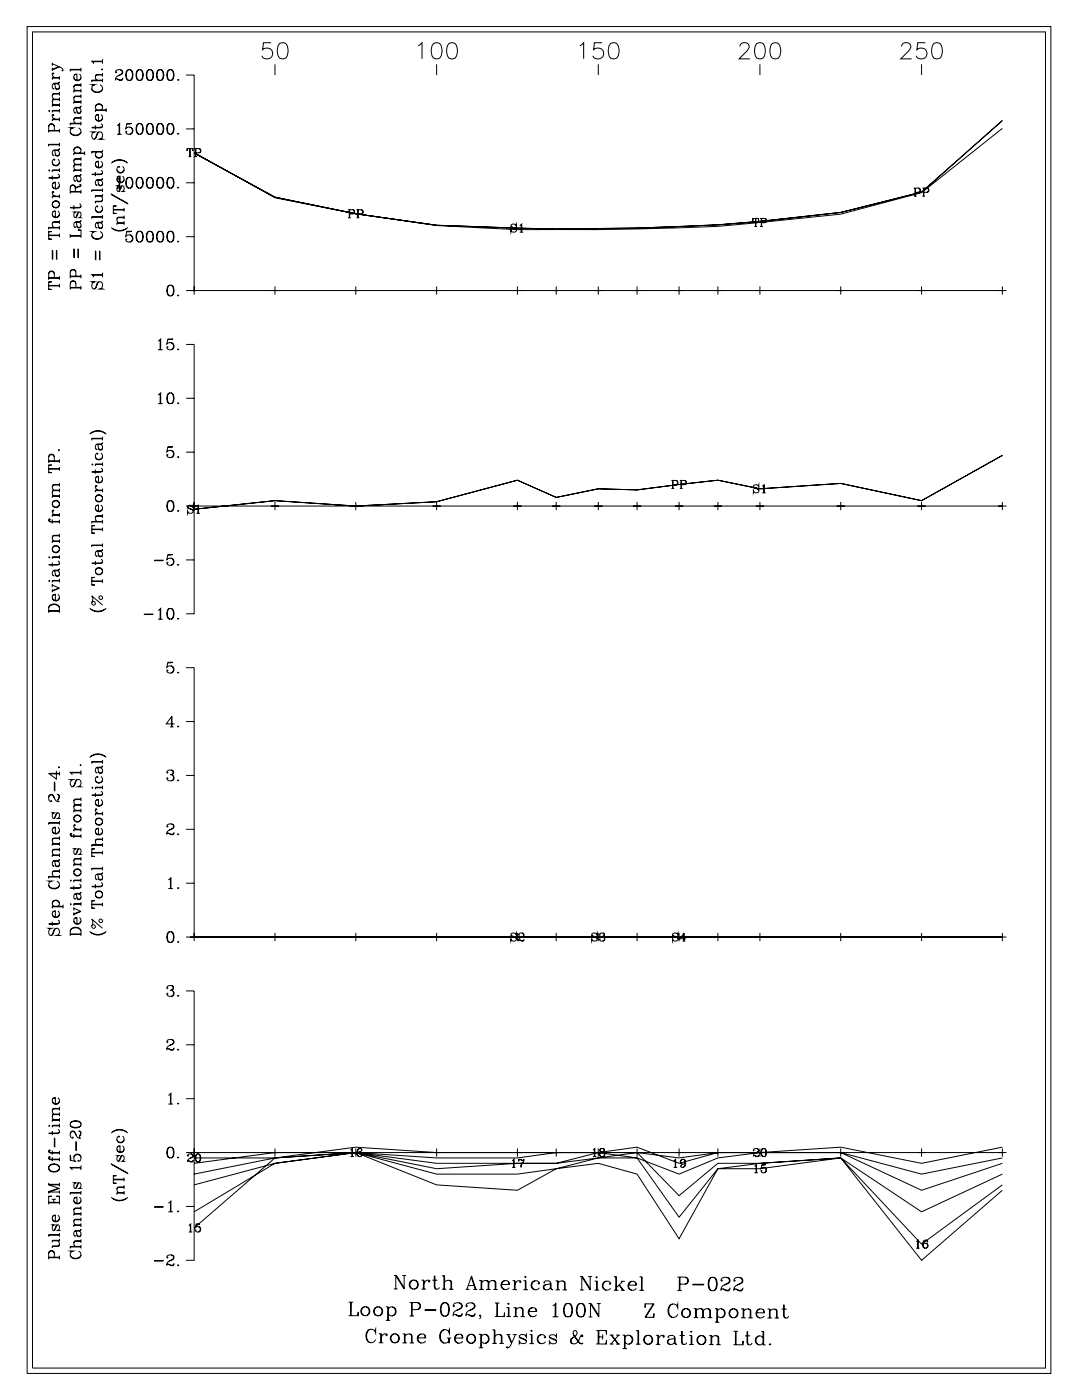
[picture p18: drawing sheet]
<svg xmlns="http://www.w3.org/2000/svg" width="215mm" height="279mm" viewBox="0 0 215 279" stroke-linecap="round" stroke-linejoin="round" font-family="sans-serif">
<g fill="none" stroke="#000" stroke-width=".2">
<path d="M5.4 5.3h204v268.5h-204zM6.5 6.4h201.9v266.3h-201.9zM10.4 12.7l1.4 .6a.84 .84 0 0 1 .8 .7l-.1 .1v-.2M10.4 12.5v.6M10.4 13.5v.6M10.4 15.6h1.4M10.5 14.6l.1 .2 .1-.2-.2-.1a.59 .59 0 0 0 .5 1M10.8 16.7l.3 1 .4 .1a.64 .64 0 0 0 0-1.1M11 17.4a.42 .42 0 0 0 .4 .3 .42 .42 0 0 0 .4-.3M11.6 13.3l-1.2 .5M11.8 19.8h-1.1a.65 .65 0 0 0 0 1.1M11.8 19.9h-1.1l-.3 .3"/>
<path d="M11.8 18.6h-1.1a.66 .66 0 0 0 0 1.2M11.8 18.7h-1.1l-.3 .3M11.8 16.4l-.3 .2h-.7l-.3 .2-.1 .6 .3 .3-.1-.1M11.8 16.3l-.3 .4h-.9M11.8 15.2v.7M11.8 18.3v.7M11.8 19.5v.7M11.8 15.5h-1.4v.4M11.8 13.3l-1.4 .6M14 13.9h2.1M14.7 15.5a.75 .75 0 0 0 .7 .5 .75 .75 0 0 0 .7-.5M14.7 18.1h1.4"/>
<path d="M15.3 14.8l-.5 .2M15.8 14.8a.72 .72 0 0 1 .2 1 .72 .72 0 0 1-1.1 0 .72 .72 0 0 1 .2-1h.2v1.2M16.1 19.1h-1.1a.66 .66 0 0 0 0 1.2M16.1 19.3h-1.1l-.3 .3M16.1 16.9h-1.1a.66 .66 0 0 0 0 1.1M16.1 17h-1.1l-.3 .3M16.1 13.5v.7M16.1 16.6v.7M16.1 17.7v.7M16.1 18.8v.8M16.1 20v.7M16.1 13.8h-2.1v.4"/>
<path d="M16.1 18h-1.4v.4M18.3 17.7a1.22 1.22 0 0 0 2.1 0M18.3 16.1h2.1M18.4 12.3h2M19.9 16.9a.79 .79 0 0 1 .5 .9 .79 .79 0 0 1-.8 .6 .94 .94 0 0 1-1-.2 .94 .94 0 0 1-.2-1l.2-.2-.3-.1h.6l-.3 .1M20.3 13.7l.1 .1-.1 .1zM20.4 14.8h-1.1a.66 .66 0 0 0 0 1.2M20.4 15h-1.1l-.3 .3M20.4 12.2h-2.1l.4 .5M20.4 11.8v.9M20.4 14.5v.8M20.4 15.7v.7"/>
<path d="M20.4 16h-2.1v.4M23.1 14.3l.1 .1h-.2a.74 .74 0 0 1 .8-.5 .74 .74 0 0 1 .7 .6l-.5 .4a1.07 1.07 0 0 0-1 1.1M23.9 13.9l.2 .1a.48 .48 0 0 1 .1 .7l-.7 .4M24.5 15.7l-.4 .2-.8-.2-.3 .1M24.5 15.5l-.3 .5h-.4l-.5-.3M25.7 13.9a.97 .97 0 0 0-.6 1.2l.1 .5a.67 .67 0 0 0 .6 .4 .67 .67 0 0 0 .6-.4 1.82 1.82 0 0 0-.2-1.6 .58 .58 0 0 0-.9 .3 1.26 1.26 0 0 0 .4 1.7M25.9 13.9a1.36 1.36 0 0 1 0 2.1M27.7 13.9a1.16 1.16 0 0 0-.5 1.7 .66 .66 0 0 0 .6 .4 .66 .66 0 0 0 .6-.4 1.71 1.71 0 0 0-.2-1.6 .58 .58 0 0 0-.9 .3 1.25 1.25 0 0 0 .4 1.7M27.9 13.9a1.38 1.38 0 0 1 0 2.1M29.8 13.9a.97 .97 0 0 0-.6 1.2l.1 .5a.67 .67 0 0 0 .6 .4 .67 .67 0 0 0 .6-.4 1.82 1.82 0 0 0-.2-1.6 .58 .58 0 0 0-.9 .3 1.26 1.26 0 0 0 .4 1.7M30 13.9a1.36 1.36 0 0 1 0 2.1M31.8 13.9a1.16 1.16 0 0 0-.5 1.7 .66 .66 0 0 0 .6 .4 .66 .66 0 0 0 .6-.4 1.71 1.71 0 0 0-.2-1.6 .58 .58 0 0 0-.9 .3 1.25 1.25 0 0 0 .4 1.7"/>
<path d="M32 13.9a1.38 1.38 0 0 1 0 2.1M33.9 13.9a.97 .97 0 0 0-.7 1.2l.1 .5a.67 .67 0 0 0 .7 .4 .67 .67 0 0 0 .6-.4 1.82 1.82 0 0 0-.2-1.6 .58 .58 0 0 0-.9 .3 1.26 1.26 0 0 0 .4 1.7M34.1 13.9a1.36 1.36 0 0 1 0 2.1M35.5 15.8l.1 .1-.1 .1zM37.1 15h1.6v42.9h-1.6M54 8.5h-1.5l-.2 1.4a1.14 1.14 0 0 1 1.8 0 1.14 1.14 0 0 1-.2 1.7 1.14 1.14 0 0 1-1.7-.5M54.8 12.8v2.2M55.7 8.7a1.05 1.05 0 0 1 1.6 .4 2.69 2.69 0 0 1-.4 2.5 1.06 1.06 0 0 1-1.5-.5 2.68 2.68 0 0 1 .3-2.4zM83.3 9.1l.8-.6v3.2M86.4 8.7a1.05 1.05 0 0 1 1.5 .4 2.68 2.68 0 0 1-.3 2.5 1.06 1.06 0 0 1-1.5-.5 2.68 2.68 0 0 1 .3-2.4zM87 12.8v2.2M89.5 8.7a1.04 1.04 0 0 1 1.5 .4 2.66 2.66 0 0 1-.3 2.5 1.06 1.06 0 0 1-1.5-.5 2.68 2.68 0 0 1 .3-2.4z"/>
<path d="M115.5 9.1l.8-.6v3.2M119.2 12.8v2.2M120 8.5h-1.5l-.2 1.4a1.14 1.14 0 0 1 1.7 0 1.14 1.14 0 0 1-.2 1.7 1.14 1.14 0 0 1-1.6-.5M121.7 8.7a1.04 1.04 0 0 1 1.5 .4 2.65 2.65 0 0 1-.3 2.5 1.05 1.05 0 0 1-1.5-.5 2.68 2.68 0 0 1 .3-2.4zM147.5 9.3a.81 .81 0 0 1 .6-.8h.6a.79 .79 0 0 1 .5 1.2l-1.9 2h2.2M150.8 8.7a1.05 1.05 0 0 1 1.6 .4 2.68 2.68 0 0 1-.3 2.5 1.06 1.06 0 0 1-1.6-.5 2.68 2.68 0 0 1 .3-2.4zM151.4 12.8v2.2M153.9 8.7a1.04 1.04 0 0 1 1.5 .4 2.65 2.65 0 0 1-.3 2.5 1.05 1.05 0 0 1-1.5-.5 2.68 2.68 0 0 1 .3-2.4zM179.7 9.3a.81 .81 0 0 1 .6-.8h.6a.79 .79 0 0 1 .5 1.2l-1.9 2h2.2M183.7 12.8v2.2M184.4 8.5h-1.5l-.2 1.4a1.14 1.14 0 0 1 1.8 0 1.14 1.14 0 0 1-.2 1.7 1.14 1.14 0 0 1-1.7-.5M186.1 8.7a1.04 1.04 0 0 1 1.5 .4 2.65 2.65 0 0 1-.3 2.5 1.05 1.05 0 0 1-1.5-.5 2.7 2.7 0 0 1 .3-2.4z"/>
<path d="M9.7 34h.2l-.1 .1zM9.7 25.2a.58 .58 0 0 1 .6-.4 .58 .58 0 0 1 .5 .4M9.7 22.1l.1-.1 .1 .1zM9.7 28.9h2.1M9.7 26.1h2.1M9.7 26h2.1M10.4 37a.75 .75 0 0 0 .7 .6 .75 .75 0 0 0 .7-.6M10.4 32.4a.75 .75 0 0 0 .7 .6 .75 .75 0 0 0 .7-.6M10.4 39.2h1.4M10.4 35v.8M10.4 34h1.4M10.4 23.9h1.4"/>
<path d="M10.4 22.1h1.4M10.4 21h1.4M10.5 38.3l.1 .1 .1-.1-.2-.1a.59 .59 0 0 0 .5 .9M10.5 22.9h.2l-.2-.1a.59 .59 0 0 0 .5 1M10.8 30l.3 1 .4 .1a.65 .65 0 0 0 0-1.1M10.8 26v-.8a.56 .56 0 0 0-.5-.5 .56 .56 0 0 0-.6 .5v1.2M11 36.4l-.5 .1M11 30.7a.42 .42 0 0 0 .4 .3 .42 .42 0 0 0 .4-.3M11.5 36.3a.72 .72 0 0 1 .2 1.1 .72 .72 0 0 1-1.1 0 .72 .72 0 0 1 .2-1.1h.2v1.3M11.5 34.7a.43 .43 0 0 1 .2 .7l-2 .1M11.5 31.7a.72 .72 0 0 1 .2 1.1 .72 .72 0 0 1-1.1 0 .72 .72 0 0 1 .2-1.1v.2l-.1-.1M11.8 35.2l-.4 .2h-1.7"/>
<path d="M11.8 29.7l-.3 .2-.9 .1a.7 .7 0 0 0-.1 .9l.2 .1-.1-.1M11.8 29.6l-.3 .4h-.9M11.8 20.6v.7M11.8 21.7v.7M11.8 23.4v.8M11.8 25.7v.7M11.8 28.5v.7M11.8 33.6v.7M11.8 38.8v.7M11.8 28.8h-2.1v.4M11.8 39.1h-1.4v.4M11.8 20.9h-1.4v.4"/>
<path d="M11.8 22h-1.4v.4M11.8 23.8h-1.4v.4M11.8 33.9h-1.4v.4M14 37.4l.1-.2a.51 .51 0 0 1 .5-.2 .51 .51 0 0 1 .4 .4M14 26.3a1.22 1.22 0 0 0 2.1 0M14 38.3h2.1M14 38.2h2.1M14 24.7h2.1M14.7 29.9a.75 .75 0 0 1 .7-.5 .75 .75 0 0 1 .7 .5M14.7 34h1.4M14.7 30.6h2.2M14.7 20.4h1.4"/>
<path d="M15 38.2l-.1-1.2a.49 .49 0 0 0-.8 0l-.1 1.6M15 30.5a.69 .69 0 0 1-.1-1 .69 .69 0 0 1 1 0 .69 .69 0 0 1-.1 1M15.1 35.1l.3 1 .4 .1a.65 .65 0 0 0 0-1.1M15.1 21.5l.3 1 .4 .1a.64 .64 0 0 0 0-1.1M15.3 35.8a.42 .42 0 0 0 .4 .3 .42 .42 0 0 0 .4-.3M15.3 22.2a.42 .42 0 0 0 .4 .3 .42 .42 0 0 0 .4-.3M15.6 25.5a.79 .79 0 0 1 .5 .9 .79 .79 0 0 1-.8 .6 .94 .94 0 0 1-1-.2 .94 .94 0 0 1-.2-1l.2-.2-.3-.1h.6l-.3 .1M15.8 36.7l.3 .1-.1 .4-.9 .3M15.9 36.7l.1 .2-.8 .5-.2 .3M16.1 34.8l-.3 .2h-.7l-.3 .2-.1 .6 .3 .3-.1-.1M16.1 34.7l-.1 .3-.2 .1h-.9M16.1 32.8h-1.1a.66 .66 0 0 0 0 1.1"/>
<path d="M16.1 32.9h-1.1l-.3 .3M16.1 31.6h-1.1a.66 .66 0 0 0 0 1.2M16.1 31.7h-1.1l-.3 .3M16.1 23.4h-1.1a.66 .66 0 0 0 0 1.2M16.1 23.5h-1.1l-.3 .4M16.1 21.2l-.3 .2h-.7l-.3 .2-.1 .6 .3 .3-.1-.1M16.1 21.1l-.3 .4h-.9M16.1 33.9h-1.4v.4M16.1 23.1v.8M16.1 24.3v.7M16.1 31.3v.7M16.1 32.4v.8"/>
<path d="M16.1 33.6v.7M16.1 37.9v.7M16.1 24.6h-2.1v.4M16.1 20.3h-1.4v.4M16.9 30.5h-2.2v.4M16.9 30.2v.7M18.3 38h2.1M19 32.9a.75 .75 0 0 0 .7 .5 .75 .75 0 0 0 .7-.5M19 30.9a.75 .75 0 0 0 .7 .5 .75 .75 0 0 0 .7-.5M19 23.5a.75 .75 0 0 0 .7 .6 .75 .75 0 0 0 .7-.6M19 21.3a.75 .75 0 0 1 .7-.5 .75 .75 0 0 1 .7 .5M19 22h2.2"/>
<path d="M19 25v.8M19 34.3v.8M19.3 30.3a.68 .68 0 0 0-.1 1 .68 .68 0 0 0 1 0 .68 .68 0 0 0-.1-1M19.3 21.9a.69 .69 0 0 1-.1-1 .69 .69 0 0 1 1 0 .69 .69 0 0 1-.1 1M19.4 35.9l.3 1 .4 .1a.64 .64 0 0 0 0-1.1M19.6 36.6a.42 .42 0 0 0 .4 .4 .42 .42 0 0 0 .4-.4M19.6 32.2l-.5 .1M19.6 22.9l-.5 .1M19.7 26.3l-.6 1.2-.3 .2a.73 .73 0 0 1-.5-.7 .73 .73 0 0 1 .6-.7h-.6l.3 .1M20.1 39.1a.65 .65 0 0 1 0 1.1h-1.1M20.1 34a.43 .43 0 0 1 .2 .7l-2 .1M20.1 32.1a.72 .72 0 0 1 .2 1.1 .72 .72 0 0 1-1.1 0 .72 .72 0 0 1 .2-1.1h.2v1.3"/>
<path d="M20.1 27.6l.3 .1h-.6a.8 .8 0 0 0 .6-.6 .8 .8 0 0 0-.3-.8h-.4l-.3 .2-.6 1.2M20.1 24.7a.42 .42 0 0 1 .2 .7l-2 .1M20.1 22.8a.72 .72 0 0 1 .2 1.1 .72 .72 0 0 1-1.1 0 .72 .72 0 0 1 .2-1.1h.2v1.3M20.4 39.8l-.3 .3h-1.1v.4M20.4 35.6l-.3 .2h-.7l-.3 .2-.1 .6 .3 .3-.1-.1M20.4 35.5l-.1 .3-.2 .1h-.9M20.4 34.5l-.4 .2h-1.7M20.4 25.2l-.4 .2h-1.7M20.4 38.7v.4h-1.4M20.4 29.9v.4h-2.1M20.4 37.6v.7M20.4 30.2h-2.1v.4"/>
<path d="M20.4 37.9h-2.1v.4M20.4 39h-1.4v.4M21.2 21.9h-2.2v.4M21.2 21.6v.7M22.2 38.7l3.3 1.9zM22.2 32.5a2.2 2.2 0 0 1 3.3 0M22.4 32.3l.4-.2a2.64 2.64 0 0 1 2.4 .2M23.3 35.8a.75 .75 0 0 0 .7 .5 .75 .75 0 0 0 .7-.5M23.3 33.9a.75 .75 0 0 0 .7 .5 .75 .75 0 0 0 .7-.5M23.3 35.8l.5-.4v2.1M23.3 25l.5-.4v2.2M23.3 37.5h.9"/>
<path d="M23.3 26.8h.9M23.7 24.7v2.1M23.7 35.5v2M23.9 35.2l-.5 .1M24.3 37l-.6 1.2h-.2l-.2-.3 .1-.7 .3-.2h-.4l.2 .2M24.4 35.1a.72 .72 0 0 1 .2 1.1 .72 .72 0 0 1-1.1 0 .72 .72 0 0 1 .2-1.1h.2v1.2M24.4 33.2a.72 .72 0 0 1 .2 1 .72 .72 0 0 1-1.1 0 .72 .72 0 0 1 .2-1l.1 .1h-.2M24.5 38.1l.2 .1h-.4l.4-.4v-.4l-.2-.4h-.3l-.6 1.2M25.3 24.7l1-.1h-1l-.2 1a.77 .77 0 0 1 1.1-.2 .77 .77 0 0 1 0 1.2 .77 .77 0 0 1-1.1-.2l.1-.2 .1 .1-.1 .1M25.7 35.4a.97 .97 0 0 0-.6 1.2l.1 .5a.67 .67 0 0 0 .6 .4 .67 .67 0 0 0 .6-.4 1.82 1.82 0 0 0-.2-1.6 .58 .58 0 0 0-.9 .3 1.26 1.26 0 0 0 .4 1.7M25.9 35.4a1.36 1.36 0 0 1 0 2.1M25.9 25.3a.75 .75 0 0 1 .5 .8 .75 .75 0 0 1-.5 .7"/>
<path d="M27.7 35.4a1.16 1.16 0 0 0-.5 1.7 .66 .66 0 0 0 .6 .4 .66 .66 0 0 0 .6-.4 1.71 1.71 0 0 0-.2-1.6 .58 .58 0 0 0-.9 .3 1.25 1.25 0 0 0 .4 1.7M27.7 24.6a1.16 1.16 0 0 0-.5 1.8 .66 .66 0 0 0 .6 .4 .66 .66 0 0 0 .6-.4 1.71 1.71 0 0 0-.2-1.7 .58 .58 0 0 0-.9 .3 1.25 1.25 0 0 0 .4 1.8M27.9 35.4a1.38 1.38 0 0 1 0 2.1M27.9 24.6a1.38 1.38 0 0 1 0 2.2M29.8 35.4a.97 .97 0 0 0-.6 1.2l.1 .5a.67 .67 0 0 0 .6 .4 .67 .67 0 0 0 .6-.4 1.82 1.82 0 0 0-.2-1.6 .58 .58 0 0 0-.9 .3 1.26 1.26 0 0 0 .4 1.7M29.8 24.6a.97 .97 0 0 0-.6 1.2l.1 .6a.67 .67 0 0 0 .6 .4 .67 .67 0 0 0 .6-.4 1.82 1.82 0 0 0-.2-1.7 .58 .58 0 0 0-.9 .3 1.26 1.26 0 0 0 .4 1.8M30 35.4a1.36 1.36 0 0 1 0 2.1M30 24.6a1.36 1.36 0 0 1 0 2.2M31.8 35.4a1.16 1.16 0 0 0-.5 1.7 .66 .66 0 0 0 .6 .4 .66 .66 0 0 0 .6-.4 1.71 1.71 0 0 0-.2-1.6 .58 .58 0 0 0-.9 .3 1.25 1.25 0 0 0 .4 1.7M31.8 24.6a1.16 1.16 0 0 0-.5 1.8 .66 .66 0 0 0 .6 .4 .66 .66 0 0 0 .6-.4 1.71 1.71 0 0 0-.2-1.7 .58 .58 0 0 0-.9 .3 1.25 1.25 0 0 0 .4 1.8M32 35.4a1.38 1.38 0 0 1 0 2.1M32 24.6a1.38 1.38 0 0 1 0 2.2"/>
<path d="M33.9 35.4a.97 .97 0 0 0-.7 1.2l.1 .5a.67 .67 0 0 0 .7 .4 .67 .67 0 0 0 .6-.4 1.82 1.82 0 0 0-.2-1.6 .58 .58 0 0 0-.9 .3 1.26 1.26 0 0 0 .4 1.7M33.9 24.6a.97 .97 0 0 0-.7 1.2l.1 .6a.67 .67 0 0 0 .7 .4 .67 .67 0 0 0 .6-.4 1.82 1.82 0 0 0-.2-1.7 .58 .58 0 0 0-.9 .3 1.26 1.26 0 0 0 .4 1.8M34.1 35.4a1.36 1.36 0 0 1 0 2.1M34.1 24.6a1.36 1.36 0 0 1 0 2.2M35.5 37.3l.1 .1-.1 .1zM35.5 26.6l.1 .1-.1 .1zM37.1 36.4h1.6M37.1 25.7h1.6M37.4 29.6l-.1 .5v-.5h1.1v.5v-.5M37.6 31.2h.5M37.8 29.6v1.6M37.9 29.6v1.6"/>
<path d="M38.7 29.6h.9l.4 .3-.1 .5-.9 .1M38.7 31.2h.6M39 29.6v1.6M39.6 29.6l.4 .3-.1 .4-.3 .2M182.1 37.5h1a.42 .42 0 0 1 .4 .4 .42 .42 0 0 1-.4 .4h-.7M182.1 39.1h.6M182.4 37.5v1.6M183.1 37.5l.3 .3-.1 .4-.2 .1M183.8 37.5h.9a.42 .42 0 0 1 .4 .4 .42 .42 0 0 1-.4 .4h-.6M183.8 39.1h.6M184.1 37.5v1.6M184.7 37.5l.3 .3v.4l-.3 .1"/>
<path d="M199.8 25.6l-16.1 12.8-16.1 4.3-24.5 2.4a767.1 767.1 0 0 1-40 .7l-16.1-.8-16.1-2.4-16.1-3.2-16.1-9M199.8 24l-16.1 14.3-16.1 4a348.9 348.9 0 0 1-48.4 3.3l-8.3 .1-23.9-.8-16.1-2.3-16.1-3.3-16.1-8.8M9.7 56.3l.6-.1h-.6v1.5h.6l-.6-.1M9.7 54.5a.58 .58 0 0 1 .6-.4 .58 .58 0 0 1 .5 .4M9.7 46.2h.6h-.6v1.5h.6l-.6-.1M9.7 57h2.1M9.7 56.9h2.1M9.7 55.5h2.1M9.7 55.4h2.1M9.7 47h2.1M9.7 46.9h2.1M9.7 45.4h2.1"/>
<path d="M10.4 49.9l.1 1.8zM10.4 42.8a.75 .75 0 0 0 .7 .5 .75 .75 0 0 0 .7-.5M10.4 40.8a.72 .72 0 0 0 1.1 .5 .72 .72 0 0 0 0-1.2 .72 .72 0 0 0-1.1 .5 .73 .73 0 0 0 .6 .7 .73 .73 0 0 0 .8-.5M10.4 40.6a.75 .75 0 0 1 .7-.5 .75 .75 0 0 1 .7 .5M10.8 55.4v-.9a.56 .56 0 0 0-.5-.5 .56 .56 0 0 0-.6 .5v1.3M11 42.2l-.5 .1M11.2 49.9l.1 1.8zM11.5 42.1a.72 .72 0 0 1 .2 1 .72 .72 0 0 1-1.1 0 .72 .72 0 0 1 .2-1h.2v1.2M11.8 44.2h-1.1a.66 .66 0 0 0 0 1.1M11.8 44.3h-1.1l-.3 .3M11.8 43.9v.7M11.8 45v.7"/>
<path d="M11.8 46.6v.7M11.8 55v.8M11.8 56.6v.7M11.8 45.3h-2.1v.4M14 56.5a.59 .59 0 0 1 .6-.4 .59 .59 0 0 1 .5 .4M14 54.2a.59 .59 0 0 1 .6-.4 .59 .59 0 0 1 .5 .4M14 47h2.1M14 57.4h2.1M14 57.3h2.1M14 55.1h2.1M14 55h2.1M14 47.1h2.1"/>
<path d="M14 46.7v.7M14.7 49.6l.1 1.8zM14.7 40.9v.9M15.1 57.3v-.8a.57 .57 0 0 0-.5-.6 .57 .57 0 0 0-.6 .6v1.2M15.1 55v-.8a.57 .57 0 0 0-.5-.5 .57 .57 0 0 0-.6 .5v1.3M15.1 44.3l.3 1 .4 .1a.65 .65 0 0 0 0-1.1M15.3 45a.42 .42 0 0 0 .4 .3 .42 .42 0 0 0 .4-.3M15.5 49.6l.1 1.8zM15.7 42.3l-.6 1.1h-.2l-.2-.3 .1-.6 .3-.2h-.4l.2 .1M15.8 40.6a.43 .43 0 0 1 .2 .7l-2 .1M15.9 43.3l.2 .1h-.4l.4-.4v-.4l-.2-.3h-.3l-.6 1.1M16.1 45.9l-.6-.1h.6v1.6"/>
<path d="M16.1 44l-.3 .2h-.7l-.3 .2-.1 .6 .3 .3-.1-.1M16.1 43.9l-.1 .3-.2 .1h-.9M16.1 41.1l-.4 .2h-1.7M16.1 54.7v.8M16.1 57v.7M18.3 47a1.22 1.22 0 0 0 2.1 0M18.3 43.3h2.1M18.4 54.8h2M19 50l.1 1.8zM19 41.8a.75 .75 0 0 0 .7 .5 .75 .75 0 0 0 .7-.5M19.4 44.4l.3 1 .4 .1a.64 .64 0 0 0 0-1.1M19.6 45.1a.42 .42 0 0 0 .4 .3 .42 .42 0 0 0 .4-.3"/>
<path d="M19.7 56.2l-.6 1.2-.3 .2a.73 .73 0 0 1-.5-.8 .73 .73 0 0 1 .6-.6h-.6l.3 .1M19.8 50l.1 1.8zM19.9 46.2a.79 .79 0 0 1 .5 .9 .79 .79 0 0 1-.8 .6 .94 .94 0 0 1-1-.2 .94 .94 0 0 1-.2-1l.2-.3h-.3h.6h-.3M20.1 57.5l.3 .1h-.6a.8 .8 0 0 0 .6-.6 .8 .8 0 0 0-.3-.8h-.4l-.3 .2-.6 1.2M20.1 41a.71 .71 0 0 1 .2 1.1 .71 .71 0 0 1-1.1 0 .71 .71 0 0 1 .2-1.1v.2l-.1-.1M20.4 54.7h-2.1l.4 .5M20.4 44.1l-.3 .2h-.7l-.3 .2-.1 .6 .3 .3-.1-.1M20.4 44l-.3 .4h-.9M20.4 42.9v.7M20.4 54.3v.9M20.4 43.2h-2.1v.4M22.2 45.3a2.22 2.22 0 0 0 3.3 0"/>
<path d="M22.4 45.5l.4 .2a2.64 2.64 0 0 0 2.4-.2M22.6 41.1l.6-.1h-.6v1.6h.6l-.6-.1M22.6 41.9h2.1M22.6 41.8h2.1M23.3 44.5h1.4M24.7 43.3h-1.1a.65 .65 0 0 0 0 1.1M24.7 43.4h-1.1l-.3 .3M24.7 44.4h-1.4v.4M24.7 41.4v.8M24.7 43v.7M24.7 44.1v.7M25.3 46.2l1-.1h-1l-.2 1a.77 .77 0 0 1 1.1-.2 .77 .77 0 0 1 0 1.2 .77 .77 0 0 1-1.1-.3l.1-.2 .1 .1-.1 .1"/>
<path d="M25.9 46.8a.75 .75 0 0 1 .5 .7 .75 .75 0 0 1-.5 .7M27.7 46.1a1.16 1.16 0 0 0-.5 1.7 .66 .66 0 0 0 .6 .5 .66 .66 0 0 0 .6-.5 1.71 1.71 0 0 0-.2-1.6 .58 .58 0 0 0-.9 .3 1.25 1.25 0 0 0 .4 1.7M27.9 46.1a1.38 1.38 0 0 1 0 2.1M29.8 46.1a.97 .97 0 0 0-.6 1.2l.1 .5a.67 .67 0 0 0 .6 .5 .67 .67 0 0 0 .6-.5 1.82 1.82 0 0 0-.2-1.6 .58 .58 0 0 0-.9 .3 1.26 1.26 0 0 0 .4 1.7M30 46.1a1.36 1.36 0 0 1 0 2.1M31.8 46.1a1.16 1.16 0 0 0-.5 1.7 .66 .66 0 0 0 .6 .5 .66 .66 0 0 0 .6-.5 1.71 1.71 0 0 0-.2-1.6 .58 .58 0 0 0-.9 .3 1.25 1.25 0 0 0 .4 1.7M32 46.1a1.38 1.38 0 0 1 0 2.1M33.9 56.8a.97 .97 0 0 0-.7 1.3l.1 .5a.67 .67 0 0 0 .7 .4 .67 .67 0 0 0 .6-.4 1.82 1.82 0 0 0-.2-1.7 .58 .58 0 0 0-.9 .3 1.26 1.26 0 0 0 .4 1.8M33.9 46.1a.97 .97 0 0 0-.7 1.2l.1 .5a.67 .67 0 0 0 .7 .5 .67 .67 0 0 0 .6-.5 1.82 1.82 0 0 0-.2-1.6 .58 .58 0 0 0-.9 .3 1.26 1.26 0 0 0 .4 1.7M34.1 56.8a1.36 1.36 0 0 1 0 2.2M34.1 46.1a1.36 1.36 0 0 1 0 2.1M35.5 58.8l.1 .1-.1 .1z"/>
<path d="M35.5 48l.1 .1-.1 .1zM37.1 47.2h1.6M37.9 57.9h1.6M38.7 57.9h161.1M38.7 57.1v1.6M54 57.9h1.6M54.8 57.1v1.6M69.4 41.8h.9a.42 .42 0 0 1 .4 .4 .42 .42 0 0 1-.4 .4h-.6M69.4 43.4h.5M69.6 41.8v1.6M69.7 41.8v1.6M70.1 57.9h1.6"/>
<path d="M70.3 41.8l.3 .3-.1 .4-.2 .1M70.9 57.1v1.6M71.1 41.8h.9a.42 .42 0 0 1 .4 .4 .42 .42 0 0 1-.4 .4h-.6M71.1 43.4h.5M71.3 41.8v1.6M71.4 41.8v1.6M72 41.8l.3 .3-.1 .4-.2 .1M86.2 57.9h1.6M87 57.1v1.6M101.8 45l.9 .5a.52 .52 0 0 1-.2 .8 .52 .52 0 0 1-.7-.5v.5l.1-.3M102.3 57.9h1.6M102.8 44.9l.1-.2v.4a.55 .55 0 0 0-.5-.4 .55 .55 0 0 0-.6 .3l.2 .3 .9 .4"/>
<path d="M103.1 57.1v1.6M103.6 45l.4-.3v1.6M103.6 46.3h.7M103.9 44.7v1.6M110 57.9h1.7M110.9 57.1v1.6M118.4 57.9h1.7M119.2 57.1v1.6M126.1 57.9h1.7M127 57.1v1.6M134.5 57.9h1.7M135.3 57.1v1.6"/>
<path d="M142.3 57.9h1.6M143.1 57.1v1.6M150.1 43.5l-.1 .5v-.5h1.2v.5l-.1-.5M150.3 45.2h.6M150.6 43.5v1.7M150.6 57.9h1.7M151.4 57.1v1.6M151.5 43.5h.9l.4 .4a.42 .42 0 0 1-.4 .5h-.6M151.5 45.2h.5M151.7 43.5v1.7M151.8 43.5v1.7M152.4 43.5l.3 .4-.1 .3-.2 .2"/>
<path d="M166.7 57.9h1.7M167.6 57.1v1.6M182.8 57.9h1.7M183.7 57.1v1.6M199 57.9h1.6M199.8 57.1v1.6M31.5 78.7l.5-.4v2.2M31.5 68l.5-.4v2.1M31.5 69.7h.9M31.9 67.7v2M31.9 78.4v2.1M33.5 67.7l1-.1h-1l-.3 1a.77 .77 0 0 1 1.2-.2 .77 .77 0 0 1 0 1.1 .77 .77 0 0 1-1.2-.2l.1-.2 .2 .1-.2 .1"/>
<path d="M33.9 78.3a.97 .97 0 0 0-.7 1.2l.1 .6a.67 .67 0 0 0 .7 .4 .67 .67 0 0 0 .6-.4 1.82 1.82 0 0 0-.2-1.7 .58 .58 0 0 0-.9 .3 1.26 1.26 0 0 0 .4 1.8M34.1 78.3a1.36 1.36 0 0 1 0 2.2M34.1 68.3a.75 .75 0 0 1 .5 .7 .75 .75 0 0 1-.5 .7M35.5 69.5l.1 .1-.1 .1zM37.1 68.7h1.6v53.6h-1.6M37.1 79.4h1.6M9.7 92.8l.6-.1h-.6v1.5h.6l-.6-.1M9.7 91.1a.58 .58 0 0 1 .6-.5 .58 .58 0 0 1 .5 .5M9.7 93.5h2.1M9.7 93.4h2.1M9.7 92h2.1M9.7 91.9h2.1"/>
<path d="M10.4 98.9h1.4M10.8 91.9v-.8a.56 .56 0 0 0-.5-.6 .56 .56 0 0 0-.6 .6v1.2M11.7 89.6l.1 .1-.1 .1zM11.8 97.7h-1.1a.66 .66 0 0 0 0 1.1M11.8 97.8h-1.1l-.3 .3M11.8 96.6h-1.1a.66 .66 0 0 0 0 1.1M11.8 96.7h-1.1l-.3 .3M11.8 91.6v.7M11.8 93.1v.7M11.8 96.3v.7M11.8 97.4v.7M11.8 98.5v.7"/>
<path d="M11.8 98.8h-1.4v.4M17.9 86.6a2.2 2.2 0 0 1 3.3 0M18.1 86.3l.4-.2a2.67 2.67 0 0 1 2.5 .2M18.3 87.5h2.1M18.4 92.5v.2l-.1-.1zM19 99.4a.72 .72 0 0 0 1.1 .5 .72 .72 0 0 0 0-1.2 .72 .72 0 0 0-1.1 .5 .73 .73 0 0 0 .6 .7 .73 .73 0 0 0 .8-.5M19 99.2a.75 .75 0 0 1 .7-.5 .75 .75 0 0 1 .7 .5M19 95.6a.75 .75 0 0 0 .7 .6 .75 .75 0 0 0 .7-.6M19 91.1a.76 .76 0 0 0 .7 .5 .76 .76 0 0 0 .7-.5M19 93.6v.8M19 97.8h1.4M19 92.6h1.4"/>
<path d="M19.1 96.9h.2l-.2-.1a.59 .59 0 0 0 .5 .9M19.4 88.6l.3 1 .4 .1a.64 .64 0 0 0 0-1.1M19.6 95l-.5 .1M19.6 89.3a.42 .42 0 0 0 .4 .3 .42 .42 0 0 0 .4-.3M20.1 94.9a.72 .72 0 0 1 .2 1.1 .72 .72 0 0 1-1.1 0 .72 .72 0 0 1 .2-1.1h.2v1.3M20.1 93.3a.43 .43 0 0 1 .2 .7l-2 .1M20.1 90.3a.72 .72 0 0 1 .2 1.1 .72 .72 0 0 1-1.1 0 .72 .72 0 0 1 .2-1.1l.1 .1h-.2M20.4 93.8l-.4 .2h-1.7M20.4 88.3l-.3 .2-.9 .1a.7 .7 0 0 0-.1 .9l.2 .1-.1-.1M20.4 88.2l-.1 .3-.2 .1h-.9M20.4 87.1v.7M20.4 92.2v.7"/>
<path d="M20.4 97.4v.7M20.4 87.4h-2.1v.4M20.4 92.5h-1.4v.4M20.4 97.7h-1.4v.4M31.5 80.5h.9M33.5 89.2l1-.1h-1l-.3 1a.77 .77 0 0 1 1.2-.3 .77 .77 0 0 1 0 1.2 .77 .77 0 0 1-1.2-.2l.1-.2 .2 .1-.2 .1M33.9 99.8a.97 .97 0 0 0-.7 1.2l.1 .5a.67 .67 0 0 0 .7 .4 .67 .67 0 0 0 .6-.4 1.82 1.82 0 0 0-.2-1.6 .58 .58 0 0 0-.9 .3 1.26 1.26 0 0 0 .4 1.7M34.1 99.8a1.36 1.36 0 0 1 0 2.1M34.1 89.8a.75 .75 0 0 1 .5 .7 .75 .75 0 0 1-.5 .7M35.5 91l.1 .1-.1 .1zM35.5 80.3l.1 .1-.1 .1zM37.1 90.1h1.6"/>
<path d="M133.8 95.8h.9a.42 .42 0 0 1 .4 .4 .42 .42 0 0 1-.4 .4h-.6M133.8 97.4h.5M134 95.8v1.6M134.1 95.8v1.6M134.7 95.8l.3 .3v.4l-.3 .1M135.5 95.8h.9a.42 .42 0 0 1 .4 .4 .42 .42 0 0 1-.4 .4h-.6M135.5 97.4h.5M135.7 95.8v1.6M135.8 95.8v1.6M136.4 95.8l.3 .3-.1 .4-.2 .1M150.1 97l1 .5a.52 .52 0 0 1-.3 .8 .52 .52 0 0 1-.7-.5v.4l.1-.2M151.1 96.8l.1-.2v.5a.55 .55 0 0 0-.5-.5 .55 .55 0 0 0-.6 .4l.2 .2 .9 .5"/>
<path d="M151.9 96.9l.4-.3v1.6M151.9 98.2h.7M152.2 96.7v1.5M199.8 90.8l-16.1 9-16.1-3.4-16.2 1-8.3-1.7-16.1 1.9-7.8-.2-8.3 1.7-7.8-3.4-16.1 4.3-16.1 .9-16.1-1.1-16.1 1.7M9.7 115.8h.2l-.1 .1zM9.7 111.1h.2l-.1 .1zM9.7 103.7l.3 .2h1.8M9.8 103.5h.2l-.1-.1-.2 .1 .1 .4 .2 .1h1.8M10.4 119.2a.75 .75 0 0 0 .7 .5 .75 .75 0 0 0 .7-.5M10.4 109.6a.72 .72 0 0 0 1.1 .5 .72 .72 0 0 0 0-1.3 .72 .72 0 0 0-1.1 .5 .73 .73 0 0 0 .6 .8 .73 .73 0 0 0 .8-.5M10.4 109.3a.75 .75 0 0 1 .7-.5 .75 .75 0 0 1 .7 .5M10.4 100.6a.72 .72 0 0 0 1.1 .5 .72 .72 0 0 0 0-1.3 .72 .72 0 0 0-1.1 .6 .73 .73 0 0 0 .6 .7 .73 .73 0 0 0 .8-.5"/>
<path d="M10.4 100.4a.75 .75 0 0 1 .7-.6 .75 .75 0 0 1 .7 .6M10.4 103.5v.8M10.4 112.1v.8M10.4 116.4v.6M10.4 117.4v.6M10.4 116.6l1.4 .6-1.4 .6M10.4 115.8h1.4M10.4 111.1h1.4M10.4 107.9h1.4M10.4 102.7h1.4M10.5 101.8h.2l-.2-.1a.59 .59 0 0 0 .5 .9M10.8 113.7l.3 1.1 .4 .1a.65 .65 0 0 0 0-1.2"/>
<path d="M11 118.6l-.5 .1M11 114.5a.42 .42 0 0 0 .4 .3 .42 .42 0 0 0 .4-.3M11.5 118.5a.72 .72 0 0 1 .2 1 .72 .72 0 0 1-1.1 0 .72 .72 0 0 1 .2-1h.2v1.2M11.5 111.8a.44 .44 0 0 1 .2 .7l-2 .1M11.6 117.2l-1.2 .5M11.8 113.4l-.3 .2-.9 .1a.7 .7 0 0 0-.1 1l.2 .1-.1-.1M11.8 113.3l-.3 .4h-.9M11.8 112.3l-.4 .2h-1.7M11.8 106.7h-1.1a.66 .66 0 0 0 0 1.1M11.8 106.8h-1.1l-.3 .3M11.8 102.3v.7M11.8 103.6v.7"/>
<path d="M11.8 106.4v.7M11.8 107.5v.7M11.8 110.7v.7M11.8 115.4v.7M11.8 102.6h-1.4v.4M11.8 107.8h-1.4v.4M11.8 111h-1.4v.4M11.8 115.7h-1.4v.4M18.3 115.2l.6-.1h-.6v1.5h.6l-.6-.1M18.3 104.8h.6h-.6v1.5h.6l-.6-.1M18.3 115.8h2.1M18.3 115.9h2.1"/>
<path d="M18.3 108.7h2.1M18.3 105.6h2.1M18.3 105.5h2.1M18.3 104h2.1M19 114a.72 .72 0 0 0 1.1 .5 .72 .72 0 0 0 0-1.3 .72 .72 0 0 0-1.1 .5 .73 .73 0 0 0 .6 .8 .73 .73 0 0 0 .8-.5M19 113.7a.75 .75 0 0 1 .7-.5 .75 .75 0 0 1 .7 .5M19 101.4a.75 .75 0 0 0 .7 .5 .75 .75 0 0 0 .7-.5M19 111.8v.8M19.4 109.9l.3 1 .4 .1a.64 .64 0 0 0 0-1.1M19.6 110.6a.42 .42 0 0 0 .4 .3 .42 .42 0 0 0 .4-.3M19.6 100.8l-.5 .1M20.1 111.5a.43 .43 0 0 1 .2 .7l-2 .1"/>
<path d="M20.1 100.7a.72 .72 0 0 1 .2 1 .72 .72 0 0 1-1.1 0 .72 .72 0 0 1 .2-1h.2v1.2M20.4 112l-.4 .2h-1.7M20.4 109.6l-.3 .2-.9 .1a.69 .69 0 0 0-.1 .9l.2 .1-.1-.1M20.4 109.5l-.1 .3-.2 .1h-.9M20.4 102.8h-1.1a.66 .66 0 0 0 0 1.1M20.4 102.9h-1.1l-.3 .3M20.4 102.5v.7M20.4 103.6v.7M20.4 105.2v.7M20.4 108.3v.7M20.4 115.5v.7M20.4 103.9h-2.1v.4"/>
<path d="M20.4 108.6h-2.1v.4M30.8 111.7l1.7 .1zM33.5 110.6l1-.1h-1l-.3 1a.77 .77 0 0 1 1.2-.2 .77 .77 0 0 1 0 1.2 .77 .77 0 0 1-1.2-.2l.1-.2 .2 .1-.2 .1M34.1 111.2a.75 .75 0 0 1 .5 .8 .75 .75 0 0 1-.5 .7M35.5 112.5l.1 .1-.1 .1zM35.5 101.7l.1 .1-.1 .1zM37.1 100.9h2.4M37.1 111.6h1.6M37.4 101.1l.9 .5a.52 .52 0 0 1-.2 .8 .52 .52 0 0 1-.7-.5v.4l.1-.2M38.4 100.9l.1-.2v.5a.55 .55 0 0 0-.5-.5 .55 .55 0 0 0-.6 .4l.1 .2 1 .5M38.7 100.9h161.1M38.7 100v1.7"/>
<path d="M39.2 101l.3-.3v1.6M39.2 102.3h.6M39.5 100.8v1.5M54 100.9h1.6M54.8 100v1.7M70.1 100.9h1.6M70.9 100v1.7M86.2 100.9h1.6M87 100v1.7M102.3 100.9h1.6M103.1 100v1.7M110 100.9h1.7"/>
<path d="M110.9 100v1.7M118.4 100.9h1.7M119.2 100v1.7M126.1 100.9h1.7M127 100v1.7M134.5 100.9h1.7M135.3 100v1.7M142.3 100.9h1.6M143.1 100v1.7M150.6 100.9h1.7M151.4 100v1.7M166.7 100.9h1.7"/>
<path d="M167.6 100v1.7M182.8 100.9h1.7M183.7 100v1.7M199 100.9h1.6M199.8 100v1.7M9.7 122.1v-1a1.14 1.14 0 0 1 1.1-.7 1.14 1.14 0 0 1 1 .7v1M9.7 121.1a1.22 1.22 0 0 1 2.1 0M9.7 121.8h2.1M9.7 121.7h2.1M17.9 121.2a2.2 2.2 0 0 0 3.3 0M18.1 121.4l.4 .2a2.67 2.67 0 0 0 2.5-.2M18.3 120.1l.2-.2a.42 .42 0 0 1 .5 .5l-.2 .2a.43 .43 0 0 1-.5-.2 .43 .43 0 0 1 .1-.5 1.08 1.08 0 0 0-.1-1.1l2.1 1.8"/>
<path d="M28.8 122.4l1.7 .1zM31.5 121.7l.5-.4v2.1M31.5 123.4h.9M31.9 121.4v2M33.5 132.1l1-.1h-1l-.3 1a.77 .77 0 0 1 1.2-.2 .77 .77 0 0 1 0 1.2 .77 .77 0 0 1-1.2-.3l.1-.2 .2 .1-.2 .1M33.9 121.3a.97 .97 0 0 0-.7 1.2l.1 .5a.67 .67 0 0 0 .7 .4 .67 .67 0 0 0 .6-.4 1.82 1.82 0 0 0-.2-1.6 .58 .58 0 0 0-.9 .3 1.26 1.26 0 0 0 .4 1.7M34.1 121.3a1.36 1.36 0 0 1 0 2.1M34.1 132.7a.75 .75 0 0 1 .5 .7 .75 .75 0 0 1-.5 .8M35.5 123.2l.1 .1-.1 .1zM35.5 133.9l.1 .1-.1 .2zM37.1 133.1h1.6v53.7h-1.6M9.7 158.9l.1-.3a.49 .49 0 0 1 .7-.1l.4 .8"/>
<path d="M9.9 154.2h1.9M10.1 159.7l.1-.1v.2a.74 .74 0 0 1-.5-.8 .74 .74 0 0 1 .6-.7l.4 .4a1.06 1.06 0 0 0 1.1 1.1M10.8 155.9l.1 1.7zM11.2 153.6v1.7l-1.5-1.2h2.1M11.3 158.3l.5 .2v.5l-.3 .5M11.5 158.3l.2 .3-.2 .9 .1 .3M11.7 152.8l.1 .1-.1 .1zM11.8 153.8v.8M14.1 154h2M15.4 155.4l-.6 1.2-.3 .2a.74 .74 0 0 1-.5-.7 .74 .74 0 0 1 .6-.7h-.6l.3 .1M15.8 156.7l.3 .1h-.6a.81 .81 0 0 0 .6-.6 .81 .81 0 0 0-.3-.8h-.4l-.3 .2-.6 1.2M16 152.4l.1 .1-.1 .1z"/>
<path d="M16.1 159.3h-1.1a.66 .66 0 0 0 0 1.1M16.1 159.4h-1.1l-.3 .3M16.1 153.9h-2.1l.4 .5M16.1 153.5v.9M16.1 159v.7M17.9 151a2.2 2.2 0 0 1 3.3 0M18.1 150.8l.4-.2a2.64 2.64 0 0 1 2.5 .2M18.3 151.9h2.1M18.4 156.9v.2l-.1-.1zM19 155.5a.75 .75 0 0 0 .7 .5 .75 .75 0 0 0 .7-.5M19 158v.9M19 157h1.4"/>
<path d="M19.4 153l.3 1 .4 .1a.64 .64 0 0 0 0-1.1M19.6 159.5l-.5 .1M19.6 153.7a.42 .42 0 0 0 .4 .4 .42 .42 0 0 0 .4-.4M20.1 159.4a.72 .72 0 0 1 .2 1 .72 .72 0 0 1-1.1 0 .72 .72 0 0 1 .2-1h.2v1.2M20.1 157.7a.43 .43 0 0 1 .2 .7l-2 .1M20.1 154.8a.72 .72 0 0 1 .2 1 .72 .72 0 0 1-1.1 0 .72 .72 0 0 1 .2-1l.1 .1h-.2M20.4 158.2l-.4 .2h-1.7M20.4 152.7l-.3 .2-.9 .1a.7 .7 0 0 0-.1 .9l.2 .1-.1-.1M20.4 152.6l-.1 .3-.2 .1h-.9M20.4 151.5v.7M20.4 156.6v.7M20.4 151.8h-2.1v.4"/>
<path d="M20.4 156.9h-1.4v.4M33.3 153.9l.2 .1-.2 .1v-.4a.84 .84 0 0 1 1.3 .1l-.1 .5-.6 .1M33.9 144.9h.7M34.2 153.5l.3 .3-.1 .5-.2 .1a.62 .62 0 0 1 .5 .6 .62 .62 0 0 1-.5 .6l-.7-.1-.3-.3 .1-.2 .2 .1-.2 .1M34.2 142.9v2M34.5 154.6a.65 .65 0 0 1-.3 1M34.8 144.3h-1.7l1.2-1.6v2.2M35.5 155.4l.1 .1-.1 .1zM35.5 144.7l.1 .1-.1 .1zM37.1 154.6h1.6M37.1 143.8h1.6M9.7 176.4a1.22 1.22 0 0 0 2.1 0"/>
<path d="M9.7 174.8h2.1M9.7 164.1h2.1M10.4 165.6a.75 .75 0 0 0 .7 .5 .75 .75 0 0 0 .7-.5M10.4 170.5h1.4M10.4 168.3h1.4M10.8 171.6l.3 1.1 .4 .1a.64 .64 0 0 0 0-1.2M11 172.4a.42 .42 0 0 0 .4 .3 .42 .42 0 0 0 .4-.3M11 165l-.5 .1M11.3 175.6a.79 .79 0 0 1 .5 .9 .79 .79 0 0 1-.8 .7 .94 .94 0 0 1-1-.2 .94 .94 0 0 1-.2-1.1l.2-.2-.3-.1h.6l-.3 .1M11.4 162l-.5 1-.3 .1a.7 .7 0 0 1-.1-.9l.3-.2h-.4l.2 .1M11.5 164.9a.72 .72 0 0 1 .2 1.1 .72 .72 0 0 1-1.1 0 .72 .72 0 0 1 .2-1.1h.2v1.2M11.6 163l.2 .1h-.4l.4-.4v-.4l-.2-.3h-.3l-.6 1.1"/>
<path d="M11.8 173.6h-1.1a.66 .66 0 0 0 0 1.1M11.8 173.7h-1.1l-.3 .3M11.8 171.3l-.3 .2-.9 .1a.7 .7 0 0 0-.1 1l.2 .1-.1-.1M11.8 171.2l-.1 .3-.2 .1h-.9M11.8 169.3h-1.1a.66 .66 0 0 0 0 1.1M11.8 169.4h-1.1l-.3 .3M11.8 167h-1.1a.66 .66 0 0 0 0 1.2M11.8 167.1h-1.1l-.3 .3M11.8 163.7v.7M11.8 166.7v.7M11.8 167.9v.7M11.8 169v.7"/>
<path d="M11.8 170.1v.7M11.8 173.3v.7M11.8 174.4v.7M11.8 164h-2.1v.4M11.8 174.7h-2.1v.4M11.8 168.2h-1.4v.4M11.8 170.4h-1.4v.4M14 175.5h.2l-.1 .1zM14 166.4l.3 .2h1.8M14.1 166.2h.2l-.1-.1-.2 .1 .1 .4 .2 .1h1.8M14.7 174a.72 .72 0 0 0 1.1 .5 .72 .72 0 0 0 0-1.2 .72 .72 0 0 0-1.1 .5 .73 .73 0 0 0 .6 .7 .73 .73 0 0 0 .8-.5M14.7 173.8a.75 .75 0 0 1 .7-.5 .75 .75 0 0 1 .7 .5"/>
<path d="M14.7 163.3a.72 .72 0 0 0 1.1 .5 .72 .72 0 0 0 0-1.3 .72 .72 0 0 0-1.1 .5 .73 .73 0 0 0 .6 .8 .73 .73 0 0 0 .8-.5M14.7 163a.75 .75 0 0 1 .7-.5 .75 .75 0 0 1 .7 .5M14.7 166.2v.8M14.7 176.6v.8M14.7 175.5h1.4M14.7 172.4h1.4M14.7 165.4h1.4M14.7 161.6h1.4M14.8 164.5h.2l-.2-.1a.59 .59 0 0 0 0 .6 .59 .59 0 0 0 .5 .3M15.1 178.2l.3 1 .4 .1a.65 .65 0 0 0 0-1.1M15.3 178.9a.42 .42 0 0 0 .4 .3 .42 .42 0 0 0 .4-.3M15.7 169.2l-.6 1.1h-.2l-.2-.3 .1-.6 .3-.2h-.4l.2 .1"/>
<path d="M15.8 176.2a.44 .44 0 0 1 .2 .8l-2 .1M15.9 170.2l.2 .1h-.4l.4-.4v-.4l-.2-.3h-.3l-.6 1.1M16.1 177.9l-.3 .2-.9 .1a.7 .7 0 0 0-.1 .9l.2 .1-.1-.1M16.1 177.8l-.3 .4h-.9M16.1 176.8l-.4 .2h-1.7M16.1 171.1h-1.1a.66 .66 0 0 0 0 1.2M16.1 171.2h-1.1l-.3 .3M16.1 160.4h-1.1a.66 .66 0 0 0 0 1.1M16.1 160.5h-1.1l-.3 .3M16.1 160.1v.7M16.1 161.2v.7M16.1 165v.7"/>
<path d="M16.1 166.3v.7M16.1 170.8v.7M16.1 171.9v.8M16.1 175.1v.7M16.1 179.8v.7M16.1 161.5h-1.4v.4M16.1 165.3h-1.4v.4M16.1 172.3h-1.4v.4M16.1 175.4h-1.4v.4M18.3 179.6l.6-.1h-.6v1.5h.6l-.6-.1M18.3 169.3l.6-.1h-.6v1.5h.6l-.6-.1M18.3 173.2h2.1"/>
<path d="M18.3 170h2.1M18.3 169.9h2.1M18.3 168.5h2.1M19 178.4a.72 .72 0 0 0 1.1 .5 .72 .72 0 0 0 0-1.2 .72 .72 0 0 0-1.1 .5 .73 .73 0 0 0 .6 .7 .73 .73 0 0 0 .8-.5M19 178.2a.75 .75 0 0 1 .7-.5 .75 .75 0 0 1 .7 .5M19 165.8a.75 .75 0 0 0 .7 .5 .75 .75 0 0 0 .7-.5M19 163.9a.72 .72 0 0 0 1.1 .5 .72 .72 0 0 0 0-1.2 .72 .72 0 0 0-1.1 .5 .73 .73 0 0 0 .6 .7 .73 .73 0 0 0 .8-.5M19 163.7a.75 .75 0 0 1 .7-.6 .75 .75 0 0 1 .7 .6M19 160.1a.75 .75 0 0 0 .7 .5 .75 .75 0 0 0 .7-.5M19 176.2v.9M19 162.2h1.4M19.1 161.3h.2l-.2-.1a.59 .59 0 0 0 .5 .9"/>
<path d="M19.4 174.3l.3 1 .4 .1a.64 .64 0 0 0 0-1.1M19.6 175a.42 .42 0 0 0 .4 .3 .42 .42 0 0 0 .4-.3M19.6 165.2l-.5 .1M20.1 175.9a.43 .43 0 0 1 .2 .7l-2 .2M20.1 165.1a.72 .72 0 0 1 .2 1.1 .72 .72 0 0 1-1.1 0 .72 .72 0 0 1 .2-1.1h.2v1.2M20.4 176.4l-.4 .2h-1.7M20.4 174l-.3 .2-.9 .1a.7 .7 0 0 0-.1 .9l.2 .1-.1-.1M20.4 173.9l-.1 .3-.2 .1h-.9M20.4 167.2h-1.1a.66 .66 0 0 0 0 1.2M20.4 167.3h-1.1l-.3 .3M20.4 161.8v.7M20.4 166.9v.7"/>
<path d="M20.4 168.1v.7M20.4 169.6v.7M20.4 172.8v.7M20.4 179.9v.7M20.4 168.4h-2.1v.4M20.4 173.1h-2.1v.4M20.4 162.1h-1.4v.4M33.3 164.6l.2 .1h-.3a.73 .73 0 0 1 .8-.5 .73 .73 0 0 1 .7 .6l-.4 .4a1.05 1.05 0 0 0-1.1 1.2M33.5 175.4l.6-.4v2.1M33.5 177.1h1M34 175.1v2M34.2 164.2l.2 .1a.47 .47 0 0 1 .1 .7l-.7 .4"/>
<path d="M34.7 166.1l-.3 .2-.9-.2-.3 .1M34.7 165.9l-.2 .5h-.4l-.6-.3M35.5 176.9l.1 .1-.1 .1zM35.5 166.2l.1 .1-.1 .1zM37.1 165.3h1.6M37.1 176h1.6M10.4 182.3a.75 .75 0 0 0 .7 .5 .75 .75 0 0 0 .7-.5M10.4 180a.75 .75 0 0 1 .7-.5 .75 .75 0 0 1 .7 .5M10.4 183.7v.8M10.4 180.7h2.2M10.7 180.6a.69 .69 0 0 1-.1-1 .69 .69 0 0 1 1 0 .69 .69 0 0 1-.1 1M11 181.7l-.5 .1"/>
<path d="M11.1 185l-.6 1.3-.3 .2a.73 .73 0 0 1-.5-.8 .73 .73 0 0 1 .6-.7h-.6l.3 .1M11.5 186.4l.3 .1h-.6a.8 .8 0 0 0 .6-.7 .8 .8 0 0 0-.3-.8h-.4l-.3 .2-.6 1.3M11.5 183.4a.42 .42 0 0 1 .2 .7l-2 .1M11.5 181.6a.72 .72 0 0 1 .2 1 .72 .72 0 0 1-1.1 0 .72 .72 0 0 1 .2-1h.2v1.2M11.8 183.9l-.4 .2h-1.7M12.6 180.6h-2.2v.4M12.6 180.3v.7M14 186.6v-1a1.14 1.14 0 0 1 1.1-.8 1.14 1.14 0 0 1 1 .8v1M14 185.6a1.22 1.22 0 0 1 2.1 0M14 180.2h.2l-.1 .1zM14 186.3h2.1M14 186.2h2.1"/>
<path d="M14.7 183.6a.75 .75 0 0 0 .7 .5 .75 .75 0 0 0 .7-.5M14.7 180.8v.7M14.7 181.9v.6M14.7 181l1.4 .7-1.4 .6M14.7 180.2h1.4M15.3 183l-.5 .1M15.8 182.9a.72 .72 0 0 1 .2 1.1 .72 .72 0 0 1-1.1 0 .72 .72 0 0 1 .2-1.1h.2v1.2M15.9 181.7l-1.2 .5M16.1 180.1h-1.4v.4M17.9 185.6a2.2 2.2 0 0 0 3.3 0M18.1 185.9l.4 .2a2.64 2.64 0 0 0 2.5-.2M18.3 184.5l.2-.2a.42 .42 0 0 1 .5 .5l-.2 .2a.42 .42 0 0 1-.5-.2 .42 .42 0 0 1 .1-.5 1.08 1.08 0 0 0-.1-1.1l2.1 1.8"/>
<path d="M18.3 180.2h2.1M18.3 180.3h2.1M33.3 196.8l.2 .2-.2 .1v-.5a.84 .84 0 0 1 1.3 .1l-.1 .6-.6 .1M33.9 185.7a.97 .97 0 0 0-.7 1.2l.1 .5a.67 .67 0 0 0 .7 .5 .67 .67 0 0 0 .6-.5 1.82 1.82 0 0 0-.2-1.6 .58 .58 0 0 0-.9 .3 1.26 1.26 0 0 0 .4 1.7M34.1 185.7a1.36 1.36 0 0 1 0 2.1M34.2 196.4l.3 .3-.1 .6-.2 .1a.62 .62 0 0 1 .5 .6 .62 .62 0 0 1-.5 .6l-.7-.1-.3-.3 .1-.2 .2 .1-.2 .1M34.5 197.6a.65 .65 0 0 1-.3 1M35.5 187.6l.1 .1-.1 .1zM35.5 198.4l.1 .1-.1 .1zM37.1 197.5h1.6v53.7h-1.6M37.9 186.8h1.6M38.7 186.8h161.1"/>
<path d="M38.7 186v1.6M54 186.8h1.6M54.8 186v1.6M70.1 186.8h1.6M70.9 186v1.6M86.2 186.8h1.6M87 186v1.6M101.8 186.4l.9 .4a.52 .52 0 0 1-.2 .9 .52 .52 0 0 1-.7-.6v.5l.1-.2M102.3 186.8h1.6M102.8 186.2l.1-.2v.4a.55 .55 0 0 0-.5-.4 .55 .55 0 0 0-.6 .4l.2 .2 .9 .4M103.1 186v1.6M103.4 186.3v.1h-.1a.55 .55 0 0 1 .6-.5 .55 .55 0 0 1 .5 .5l-.3 .3a.81 .81 0 0 0-.8 .9"/>
<path d="M104 186l.3 .1v.3l-.6 .5M104.4 187.4l-.2 .1-.9-.1M104.4 187.2l-.1 .4-.7-.2M110 186.8h1.7M110.9 186v1.6M117.9 186.4l.9 .4a.52 .52 0 0 1-.2 .9 .52 .52 0 0 1-.7-.6v.5l.1-.2M118.4 186.8h1.7M118.9 186.2l.1-.2v.4a.55 .55 0 0 0-.5-.4 .55 .55 0 0 0-.6 .4l.2 .2 .9 .4M119.2 186v1.6M119.5 186.3v.1v-.1l.1-.3a.6 .6 0 0 1 .9 .2l-.1 .4-.5 .1M120.2 186l.2 .2-.1 .4-.1 .1h.1a.45 .45 0 0 1 .2 .5 .45 .45 0 0 1-.3 .4l-.6-.1-.1-.2v-.2v.2M120.4 186.8l.1 .5-.3 .3"/>
<path d="M126.1 186.8h1.7M127 186v1.6M134 186.4l1 .4a.52 .52 0 0 1-.3 .9 .52 .52 0 0 1-.7-.6v.5l.1-.2M134.5 186.8h1.7M135 186.2l.1-.2v.4a.55 .55 0 0 0-.5-.4 .55 .55 0 0 0-.6 .4l.2 .2 .9 .4M135.3 186v1.6M136 187.6h.6M136.3 186.1v1.5M136.7 187.1h-1.2l.8-1.1v1.6M142.3 186.8h1.6M143.1 186v1.6M150.6 186.8h1.7"/>
<path d="M151.4 186v1.6M166.7 186.8h1.7M167.6 186v1.6M182.8 186.8h1.7M183.7 186v1.6M199 186.8h1.6M199.8 186v1.6M10.4 219.5a.75 .75 0 0 0 .7 .5 .75 .75 0 0 0 .7-.5M11 218.9l-.5 .1M11.5 218.8a.72 .72 0 0 1 .2 1.1 .72 .72 0 0 1-1.1 0 .72 .72 0 0 1 .2-1.1h.2v1.2M33.3 207.6l.2 .1h-.3a.73 .73 0 0 1 .8-.6 .73 .73 0 0 1 .7 .7l-.4 .4a1.05 1.05 0 0 0-1.1 1.1M33.5 218.3l.6-.4v2.2"/>
<path d="M34 218v2.1M34.2 207.2l.2 .1a.47 .47 0 0 1 .1 .7l-.7 .4M34.7 209l-.3 .2-.9-.2-.3 .1M34.7 208.8l-.2 .5h-.4l-.6-.3M35.5 219.9l.1 .1-.1 .1zM35.5 209.1l.1 .1-.1 .1zM37.1 219h1.6M37.1 208.3h1.6M9.7 238.5l.6-.1h-.6v1.7M9.7 232.9a1.11 1.11 0 0 0 1.2 .7 1.11 1.11 0 0 0 .9-.9 1.12 1.12 0 0 0-1.1-.7 1.12 1.12 0 0 0-1 .9 1.24 1.24 0 0 0 2.1 0M9.7 232.7a1.23 1.23 0 0 1 2.1 0M9.7 230.9l.3 .2h1.8"/>
<path d="M9.7 229.5l.3 .2h1.8M9.7 235.8v.4M9.7 239.7h2.1M9.7 239.6h2.1M9.7 236.2l2.1 .7-2.1 .7h2.1M9.7 236.2h2.1M9.7 236.1h2.1M9.8 230.6h.2l-.1-.1-.2 .1 .1 .5 .2 .1h1.8M9.8 229.3h.2l-.1-.1-.2 .1 .1 .4 .2 .1h1.8M9.8 224.3v.2l-.1-.1zM10.3 239h.8M10.4 225.4v.8"/>
<path d="M10.4 229.3v.8M10.4 230.6v.9M10.4 224.4h1.4M10.4 223.3h1.4M10.7 239v.6M10.8 226.9l.1 1.7zM11.5 225.1a.43 .43 0 0 1 .2 .7l-2 .1M11.5 236.9l-1.8 .6v.4M11.8 238.5l-.6-.1h.6v1.7M11.8 225.6l-.4 .2h-1.7M11.8 222.1h-1.1a.65 .65 0 0 0 0 1.1M11.8 222.2h-1.1l-.3 .3"/>
<path d="M11.8 220.9h-1.1a.66 .66 0 0 0 0 1.2M11.8 221h-1.1l-.3 .3M11.8 220.6v.7M11.8 221.7v.8M11.8 222.9v.7M11.8 224v.7M11.8 229.4v.7M11.8 230.7v.8M11.8 235.8v.7M11.8 237.3v.6M11.8 223.2h-1.4v.4M11.8 224.3h-1.4v.4"/>
<path d="M14 225.9l.1-.2a.48 .48 0 0 1 .7-.1l.4 .8M14 224.2a1.17 1.17 0 0 0 1.7 .5 .66 .66 0 0 0 .5-.6 .66 .66 0 0 0-.5-.6 1.82 1.82 0 0 0-1.6 .2 .58 .58 0 0 0 .3 .9 1.26 1.26 0 0 0 1.7-.4M14 224a1.36 1.36 0 0 1 2.1 0M14 237.8h2.1M14.1 231.3l-.1-1.1v1.1l1 .2a.77 .77 0 0 1-.2-1.2 .77 .77 0 0 1 1.2 0 .77 .77 0 0 1-.3 1.2l-.2-.1h.2M14.1 232.8h2M14.4 226.8l.1-.1v.2a.73 .73 0 0 1-.5-.8 .73 .73 0 0 1 .6-.7l.4 .4a1.05 1.05 0 0 0 1.1 1.1M14.7 239.3a.75 .75 0 0 0 .7 .6 .75 .75 0 0 0 .7-.6M14.7 230.6a.75 .75 0 0 1 .7-.5 .75 .75 0 0 1 .7 .5M15.1 227.6l.1 1.7zM15.3 238.7l-.5 .1M15.6 225.4l.5 .2v.4l-.3 .6"/>
<path d="M15.7 235.8l-.6 1.1h-.2l-.2-.3 .1-.6 .3-.2h-.4l.2 .1M15.8 238.6a.71 .71 0 0 1 .2 1.1 .71 .71 0 0 1-1.1 0 .71 .71 0 0 1 .2-1.1h.2v1.3M15.8 225.4l.2 .3-.2 .9 .1 .3M15.9 236.8l.2 .1h-.4l.4-.4v-.4l-.2-.3h-.3l-.6 1.1M16.1 232.7h-2.1l.4 .5M16.1 232.3v.9M16.1 237.4v.7M16.1 237.7h-2.1v.4M22.2 238.6a2.22 2.22 0 0 0 3.3 0M22.2 232l3.3 1.9zM22.2 225.8a2.2 2.2 0 0 1 3.3 0M22.4 238.8l.4 .2a2.64 2.64 0 0 0 2.4-.2"/>
<path d="M22.4 225.6l.4-.2a2.64 2.64 0 0 1 2.4 .2M22.6 234.4l.6-.1h-.6v1.6h.6l-.6-.1M22.6 235.2h2.1M22.6 235h2.1M23.3 229.1a.75 .75 0 0 0 .7 .5 .75 .75 0 0 0 .7-.5M23.3 227.2a.75 .75 0 0 0 .7 .5 .75 .75 0 0 0 .7-.5M23.3 237.8h1.4M23.9 228.5l-.5 .1M24.3 230.3l-.5 1.1-.3 .1a.69 .69 0 0 1-.1-1l.3-.2h-.4l.2 .1M24.4 228.4a.72 .72 0 0 1 .2 1.1 .72 .72 0 0 1-1.1 0 .72 .72 0 0 1 .2-1.1h.2v1.2M24.4 226.5a.72 .72 0 0 1 .2 1 .72 .72 0 0 1-1.1 0 .72 .72 0 0 1 .2-1l.1 .1h-.2M24.5 231.4l.2 .1h-.4l.4-.4v-.5l-.2-.3h-.3l-.6 1.2"/>
<path d="M24.7 236.6h-1.1a.65 .65 0 0 0 0 1.1M24.7 236.7h-1.1l-.3 .3M24.7 237.7h-1.4v.4M24.7 234.7v.8M24.7 236.3v.7M24.7 237.4v.7M33.5 239.8l.6-.4v2.1M33.5 220.1h1M33.9 228.7a.97 .97 0 0 0-.7 1.2l.1 .5a.67 .67 0 0 0 .7 .4 .67 .67 0 0 0 .6-.4 1.82 1.82 0 0 0-.2-1.6 .58 .58 0 0 0-.9 .3 1.26 1.26 0 0 0 .4 1.7M34 239.5v2M34.1 228.7a1.36 1.36 0 0 1 0 2.1M35.5 230.6l.1 .1-.1 .1z"/>
<path d="M37.1 229.7h2.4M37.5 230.3v.1h-.1a.55 .55 0 0 1 .6-.4 .55 .55 0 0 1 .5 .5l-.3 .3a.79 .79 0 0 0-.8 .8M38.1 230l.2 .1 .1 .4-.6 .4M38.5 231.4l-.3 .1h-.8M38.5 231.2l-.2 .4-.7-.2M38.7 229.7h161.1M38.7 228.9v1.6M39.4 230a.92 .92 0 0 0 0 1.6h.1a.93 .93 0 0 0 0-1.6h-.1a1.04 1.04 0 0 0 0 1.6M39.5 230a1.04 1.04 0 0 1 0 1.6M54 229.7h1.6M54.8 228.9v1.6M69.8 229.2l.4-.3v1.6"/>
<path d="M69.8 230.5h.7M70.1 229.7h1.6M70.1 229v1.5M70.9 228.9v1.6M71.7 228.9a.98 .98 0 0 0-.1 1.6M71.8 229.5l.3 .5v.3l-.3 .2M72.1 229.1v.2v-.2a.56 .56 0 0 0-.7-.1 .56 .56 0 0 0-.3 .6v.5a.52 .52 0 0 0 .6 .5 .52 .52 0 0 0 .5-.6 .52 .52 0 0 0-.8-.4l-.2 .4M86.2 229.7h1.6M87 228.9v1.6M102.1 231.4l.3-.3v1.6M102.1 232.7h.6M102.3 229.7h1.6"/>
<path d="M102.4 231.1v1.6M103.1 228.9v1.6M103.3 231.4l.3-.3 .5 .2 .3-.2-.1 .4-.4 .8v.4M103.3 231.1v.4M103.4 231.2l.3-.1 .4 .2M104.3 231.5a1.15 1.15 0 0 0-.5 1.2M110 229.7h1.7M110.9 228.9v1.6M118.2 229.2l.3-.3v1.6M118.2 230.5h.6M118.4 229.7h1.7M118.5 229v1.5"/>
<path d="M119.2 228.9v1.6M119.8 228.9l-.2 .1-.1 .4a.54 .54 0 0 0 1 0v-.3a.53 .53 0 0 0-.8-.1l-.1 .4 .2 .2M119.8 229.6l-.3 .3a.53 .53 0 0 0 .6 .6 .53 .53 0 0 0 .3-.8l-.2-.1M119.8 229.6l-.3 .3 .1 .5 .2 .1M120.2 228.9l.2 .2-.1 .4-.1 .1M120.2 229.6l.3 .3-.1 .5-.2 .1M126.1 229.7h1.7M127 228.9v1.6M134.3 231.4l.4-.3v1.6M134.3 232.7h.7M134.5 229.7h1.7M134.6 231.1v1.6"/>
<path d="M135.3 228.9v1.6M136 231.1l-.3 .4v.3l.3 .3M136.2 231.1a.98 .98 0 0 1-.1 1.6M136.6 231.6a.51 .51 0 0 1-.7 .4 .51 .51 0 0 1-.3-.8 .51 .51 0 0 1 .8-.1 .88 .88 0 0 1 .3 1 .88 .88 0 0 1-.8 .6l-.2-.2v-.2v.2M142.3 229.7h1.6M143.1 228.9v1.6M150.2 229.2l.1 .1h-.2a.55 .55 0 0 1 .6-.4 .55 .55 0 0 1 .5 .5l-.3 .3a.79 .79 0 0 0-.8 .8M150.4 232.5l.4-.4v1.7M150.4 233.8h.7M150.6 229.7h1.7M150.7 232.2v1.6M150.8 228.9l.3 .2v.3l-.6 .4"/>
<path d="M151.2 230.3l-.2 .2-.9-.1M151.2 230.1l-.1 .4-.7-.2M151.4 228.9v1.6M151.8 232.2l.8-.1h-.8l-.1 .8a.58 .58 0 0 1 .8-.2 .58 .58 0 0 1 0 .9 .58 .58 0 0 1-.8-.2l.1-.1v.1M152.1 228.9a.93 .93 0 0 0 0 1.6h.2a.94 .94 0 0 0 0-1.6h-.2a1.04 1.04 0 0 0 0 1.6M152.3 232.7l.4 .4-.1 .4-.3 .3M152.3 228.9a1.04 1.04 0 0 1 0 1.6M166.7 229.7h1.7M167.6 228.9v1.6M182.8 229.7h1.7M183.7 228.9v1.6M199 229.7h1.6"/>
<path d="M199.8 237.2l-16.1 14-16.1-20.4-16.2 2.1h-8.3l-7.8 14-8.3-12.9-7.8-2.1-8.3 1-7.8 4.3-16.1-1-16.1-6.5-16.1 1.1-16.1 14M199.8 236.2l-16.1 11.8-16.1-17.2-16.2 1.1-8.3 1-7.8 9.7-8.3-11.8h-7.8l-8.3 2.1-7.8 1.1h-16.1l-16.1-4.3-16.1 2.2-16.1 9.6M199.8 234l-16.1 7.5-16.1-10.7-16.2 1.1h-8.3l-7.8 6.4-8.3-8.6-16.1 2.2h-7.8l-16.1 1-16.1-3.2-16.1 2.2-16.1 4.3M199.8 231.9l-16.1 5.3-16.1-7.5h-16.2l-8.3 1.1-7.8 3.2-8.3-3.2-7.8-1.1-8.3 2.2h-23.9l-16.1-2.2-16.1 1.1-16.1 3.2M199.8 230.8l-16.1 3.2-16.1-4.3h-24.5l-7.8 2.2-8.3-3.2-7.8 1h-8.3l-7.8 1.1h-16.1l-16.1-1.1h-16.1l-16.1 2.2M199.8 228.7l-16.1 3.2-16.1-3.2-16.2 1h-8.3l-7.8 1.1-8.3-1.1h-40l-16.1-1-16.1 2.1h-16.1M199.8 228.9v1.6M9.7 249.8a.58 .58 0 0 1 .6-.5 .58 .58 0 0 1 .5 .5M9.7 250.7h2.1M9.7 250.6h2.1M9.7 246.2h2.1M10.4 242.9a.75 .75 0 0 0 .7 .5 .75 .75 0 0 0 .7-.5"/>
<path d="M10.8 250.6v-.8a.56 .56 0 0 0-.5-.6 .56 .56 0 0 0-.6 .6v1.2M11 242.3l-.5 .1M11.4 244.2l-.5 1-.3 .1a.7 .7 0 0 1-.1-.9l.3-.2h-.4h.2M11.5 247.3a.66 .66 0 0 1 0 1.1h-1.1M11.5 242.2a.72 .72 0 0 1 .2 1.1 .72 .72 0 0 1-1.1 0 .72 .72 0 0 1 .2-1.1h.2v1.2M11.6 245.2l.2 .1h-.4l.4-.4v-.4l-.2-.3h-.3l-.6 1.1M11.8 248l-.3 .3h-1.1v.4M11.8 245.8v.7M11.8 246.9v.4h-1.4M11.8 250.3v.7M11.8 246.1h-2.1v.4M11.8 247.2h-1.4v.4"/>
<path d="M14 250.2a1.22 1.22 0 0 0 2.1 0M14 248.5h2.1M14.7 244.2h1.4M14.7 242h1.4M15.1 245.4l.3 1 .4 .1a.64 .64 0 0 0 0-1.1M15.3 246.1a.42 .42 0 0 0 .4 .3 .42 .42 0 0 0 .4-.3M15.6 249.4a.79 .79 0 0 1 .5 .9 .79 .79 0 0 1-.8 .6 .94 .94 0 0 1-1-.2 .94 .94 0 0 1-.2-1l.2-.2-.3-.1h.6l-.3 .1M16.1 247.3h-1.1a.66 .66 0 0 0 0 1.1M16.1 247.4h-1.1l-.3 .3M16.1 245.1l-.3 .2h-.7l-.3 .2-.1 .6 .3 .3-.1-.1M16.1 245l-.1 .3-.2 .1h-.9M16.1 243h-1.1a.66 .66 0 0 0 0 1.2"/>
<path d="M16.1 243.1h-1.1l-.3 .3M16.1 240.8h-1.1a.65 .65 0 0 0 0 1.1M16.1 240.9h-1.1l-.3 .3M16.1 240.5v.7M16.1 241.6v.7M16.1 242.7v.7M16.1 243.8v.8M16.1 247v.7M16.1 248.1v.8M16.1 248.4h-2.1v.5M16.1 241.9h-1.4v.4M16.1 244.2h-1.4v.4"/>
<path d="M30.8 251.3l1.7 .1zM30.8 240.5l1.7 .1zM33.3 250.5l.2 .1h-.3a.73 .73 0 0 1 .8-.5 .73 .73 0 0 1 .7 .6l-.4 .4a1.05 1.05 0 0 0-1.1 1.2M33.5 241.5h1M34.2 250.1l.2 .1a.47 .47 0 0 1 .1 .7l-.7 .5M34.7 252l-.3 .2-.9-.2-.3 .1M34.7 251.8l-.2 .5h-.4l-.6-.3M35.5 252.1l.1 .1-.1 .1zM35.5 241.3l.1 .1-.1 .1zM37.1 240.5h1.6M37.6 244.3l.4-.3v1.6M37.6 245.6h.7"/>
<path d="M37.9 244v1.6M39.1 244h.7h-.7l-.2 .7a.58 .58 0 0 1 .9-.2 .58 .58 0 0 1 0 .9 .58 .58 0 0 1-.9-.1l.1-.2v.2M39.5 244.5l.4 .5-.1 .3-.3 .3M69.5 259.5l.9 .1M69.9 259.5v2.7M70 259.5v2.7M78.5 256.9h.8M78.5 254.2h.5l1.5 2.5M78.9 254.2v2.7M80.2 254.2h.7M80.6 254.2l-.1 2.7-1.5-2.4M81.6 259.6h1.6a.71 .71 0 0 1 .6 .7 .71 .71 0 0 1-.6 .7h-1.1"/>
<path d="M82 259.6v2.7M82.2 259.6l-.1 2.7M82.3 255.1a.91 .91 0 0 0-.6 1.4 .91 .91 0 0 0 1.5 0 .91 .91 0 0 0-.6-1.4 .92 .92 0 0 0-.9 .8 .92 .92 0 0 0 .6 1M82.6 255.1a.94 .94 0 0 1 .6 .9 .94 .94 0 0 1-.6 .9M83.2 259.6a.73 .73 0 0 1 .5 .7 .73 .73 0 0 1-.5 .7M84 256.9h.9M84 255.2h.5v1.7M84.4 255.2v1.7M85.5 255.3l-.1 .1 .1 .2 .2-.3a.74 .74 0 0 0-.8 0 .74 .74 0 0 0-.4 .6M86.2 255.2h1M86.6 254.3l-.1 2.1 .2 .4a.54 .54 0 0 0 .9-.2M86.7 254.3v2.2l.2 .5"/>
<path d="M88.1 257h.9M88.1 254.3h.5v2.7M88.5 254.3v2.7M88.5 259.7a1.22 1.22 0 0 0-.7 1.5l.1 .6a.83 .83 0 0 0 .8 .5 .83 .83 0 0 0 .7-.5 2.16 2.16 0 0 0-.2-2 .73 .73 0 0 0-1.2 .4 2.25 2.25 0 0 0 .3 2l.2 .1M88.6 255.6a.84 .84 0 0 1 1.4 0v1.4M88.8 259.7a1.71 1.71 0 0 1 0 2.6M89.5 257h.9M89.5 255.2l.4 .4v1.4M91.5 259.7a.66 .66 0 0 1 .4 1l-.9 .5M92.8 257h.8M93.1 257l.9-2.7 .9 2.7M93.3 256.2h1.2"/>
<path d="M94 254.7l.7 2.3M94 259.7a.66 .66 0 0 1 .4 1l-.9 .5M94.3 257h.8M95.5 257h.9M95.5 255.2h.5v1.8M95.9 255.2v1.8M96 255.6a.84 .84 0 0 1 1.4 0v1.4M96.9 257h.9M96.9 255.2l.4 .4v1.4M97.4 255.6a.82 .82 0 0 1 1.4 0v1.4M98.3 257h.9M98.3 255.2l.4 .4v1.4"/>
<path d="M98.6 259.7h.9M99 259.7v2.7M99.2 259.7l-.1 2.7M100 256h1.5a.88 .88 0 0 0-1.4-.6 .88 .88 0 0 0 .1 1.5 .95 .95 0 0 0 1.3-.2M100.6 255.3a.94 .94 0 0 0-.6 .8 .94 .94 0 0 0 .6 .9M101.3 255.4l.1 .6M101.3 259.7l.1 .2-.1 .1-.1-.1zM102.1 257l.9 .1M102.1 255.3h.6v1.7M102.5 255.3v1.7M103.7 255.4l-.1 .1 .1 .2 .1-.3a.74 .74 0 0 0-.8-.1 .74 .74 0 0 0-.3 .7M104.3 257.1h.9"/>
<path d="M104.3 255.3h.5v1.8M104.6 254.5l.1-.1 .1 .1-.1 .1zM104.7 255.3v1.8M106.6 255.3a.94 .94 0 0 0-.6 .9 .94 .94 0 0 0 .6 .9M107.4 255.7l-.1 .1 .1 .1 .1-.1a.91 .91 0 0 0-1.3-.4 .91 .91 0 0 0-.3 1.3 .91 .91 0 0 0 1.4 .2l.2-.2M108.5 255.6l-.1 .1 .4-.4h.5l.4 .3 .1 1.1 .3 .4M108.8 256.1a.53 .53 0 0 0-.4 .5 .53 .53 0 0 0 .4 .5M109.7 255.8l-1.3 .4-.1 .5a.8 .8 0 0 0 1.4 0M109.7 255.6v1.1l.1 .3 .4 .1M110.7 259.9l-.1 2.6M110.7 257.1h.9M110.7 255.3h.5v1.8"/>
<path d="M111.1 255.3v1.8M111.2 255.7a.84 .84 0 0 1 1.4 0v1.4M112.1 257.1h.9M112.1 255.3l.4 .4v1.4M113.1 259.8a1.23 1.23 0 0 0-.8 1.5l.1 .7a.83 .83 0 0 0 .8 .5 .83 .83 0 0 0 .8-.5 2.28 2.28 0 0 0-.3-2.1 .73 .73 0 0 0-1.1 .4 1.59 1.59 0 0 0 .5 2.2M113.3 259.8l.3 .1a2.08 2.08 0 0 1 0 2.5l-.3 .1M115.6 257.1h.7M115.6 254.4h.5l1.5 2.5M115.6 259.8a1.24 1.24 0 0 0-.7 1.5l.1 .7a.83 .83 0 0 0 .8 .5 .83 .83 0 0 0 .7-.5 2.25 2.25 0 0 0-.2-2.1 .73 .73 0 0 0-1.2 .4 1.57 1.57 0 0 0 .5 2.2M115.9 259.8l.3 .1a2.11 2.11 0 0 1-.1 2.5l-.2 .1M116 254.4l-.1 2.7M117.2 254.4h.8"/>
<path d="M117.3 259.8h.5l1.5 2.5M117.6 254.4v2.7l-1.5-2.4M117.7 259.8v2.7M118.5 257.1h.9M118.5 255.4h.5v1.7M118.8 254.6l.1-.1 .1 .1-.1 .1zM118.9 255.4v1.7M119 259.8h.7M119.4 259.8l-.1 2.7-1.5-2.4M120.8 255.4a.94 .94 0 0 0-.6 .9 .94 .94 0 0 0 .6 .9M121.6 255.7l-.1 .2 .1 .1 .1-.1a.91 .91 0 0 0-1.3-.4 .91 .91 0 0 0-.3 1.3 .91 .91 0 0 0 1.3 .2l.3-.2M122.3 257.2h.9"/>
<path d="M122.4 254.5h.5v2.7M122.7 254.5v2.7M123.4 256.1l.7 1.1M123.5 256.1l.8 1.1M123.7 257.2h.8M123.8 255.4h.7M124.1 255.4l-1.2 1.2M125.3 256.2h1.5a.88 .88 0 0 0-1.4-.7 .88 .88 0 0 0 .1 1.5 .95 .95 0 0 0 1.3-.2M125.9 255.4a.94 .94 0 0 0-.6 .9 .94 .94 0 0 0 .6 .9M126.6 255.5l.1 .7M127.4 257.2h1M127.5 254.5h.5v2.7"/>
<path d="M127.9 254.5l-.1 2.7M128.7 259.9l-.1 .7v-.7h1.7l-1.6 2.7M130.2 259.9l-1.7 2.7h1.8v-.8l-.1 .8M134.1 259.9a1.52 1.52 0 0 0-.1 2.7M135 257.2h.9M135 254.5l1.5 .1a.7 .7 0 0 1 .7 .7 .7 .7 0 0 1-.7 .7h-1M135.4 254.5v2.7M135.5 254.6v2.6M136.5 254.6a.73 .73 0 0 1 .6 .7 .73 .73 0 0 1-.6 .7M138.1 256h2.1v.1h-2.1zM141.9 254.6a1.22 1.22 0 0 0-.8 1.5l.2 .7a.83 .83 0 0 0 .7 .5 .83 .83 0 0 0 .8-.5 2.22 2.22 0 0 0-.2-2.1 .74 .74 0 0 0-1.2 .4 2.28 2.28 0 0 0 .2 2l.3 .2M142.2 254.6a1.7 1.7 0 0 1-.1 2.7"/>
<path d="M143.8 255.1l.2 .1-.2 .2-.1-.2a.92 .92 0 0 1 1-.6 .92 .92 0 0 1 .8 .8 2.2 2.2 0 0 1-1.4 .9l-.3 .2-.1 .8M144.9 254.6a.67 .67 0 0 1 .3 1l-.9 .5M145.5 256.9l-.4 .3-1-.3-.4 .1M145.5 256.6l-.3 .7h-.5l-.6-.4M146.4 255.1l.1 .2-.1 .1-.1-.1a.68 .68 0 0 1 .6-.7l.9 .1a.62 .62 0 0 1 .1 .9l-.4 .3a1.32 1.32 0 0 0-1.3 1.4M147.4 254.6a.65 .65 0 0 1 .4 1l-.9 .5M148 256.9l-.4 .3-1-.3-.3 .1M148 256.7l-.2 .6h-.5l-.7-.4M182.6 247.5l.4-.3v1.6M182.6 248.8h.7M182.9 247.3v1.5M184.4 247.2a.98 .98 0 0 0 0 1.6"/>
<path d="M184.5 247.8l.4 .4-.1 .4-.3 .2M184.8 247.4v.2l.1-.2a.56 .56 0 0 0-.7-.2 .56 .56 0 0 0-.3 .7v.4a.52 .52 0 0 0 .6 .6 .52 .52 0 0 0 .4-.7 .52 .52 0 0 0-.7-.3l-.2 .3M69.5 262.2h1.9v-.7l-.1 .7M72.7 260.5a.91 .91 0 0 0-.7 1.3 .91 .91 0 0 0 1.6 0 .91 .91 0 0 0-.7-1.3 .92 .92 0 0 0-.9 .7 .92 .92 0 0 0 .7 1.1M72.9 260.5a.95 .95 0 0 1 .7 .9 .95 .95 0 0 1-.7 .9M73.8 264.9a1.53 1.53 0 0 0 0 2.7M74.7 265.3l.2 .4v-.7l-.2 .3a.99 .99 0 0 0-1.1-.3 .99 .99 0 0 0-.7 1 1.18 1.18 0 0 0 .3 1.2 1.18 1.18 0 0 0 1.3 .3l.4-.5M75.2 260.5a.9 .9 0 0 0-.6 1.4 .9 .9 0 0 0 1.5 0 .9 .9 0 0 0-.6-1.4 .91 .91 0 0 0-.9 .8 .91 .91 0 0 0 .6 1M75.5 267.6h.9M75.5 260.5a.94 .94 0 0 1 .6 .9 .94 .94 0 0 1-.6 .9M75.5 265.9h.5v1.7M75.9 265.9v1.7"/>
<path d="M76.9 263.2h.9M76.9 260.5h.5v2.7M77 266l-.1 .1 .1 .1 .2-.2a.74 .74 0 0 0-.8-.1 .74 .74 0 0 0-.4 .7M77.3 260.5v2.7M77.4 260.9a.86 .86 0 0 1 1.3-.1 .86 .86 0 0 1 0 1.2 .86 .86 0 0 1-1.3-.1M78.2 260.5a.94 .94 0 0 1 .6 .9 .94 .94 0 0 1-.6 .9M78.6 265.9a.91 .91 0 0 0-.7 1.4 .91 .91 0 0 0 1.6 0 .91 .91 0 0 0-.7-1.4 .92 .92 0 0 0-.9 .7 .92 .92 0 0 0 .7 1.1M78.8 265.9a.95 .95 0 0 1 .7 .9 .95 .95 0 0 1-.7 .9M80.2 267.7h.9M80.2 265.9h.5v1.8M80.6 265.9v1.8M80.7 266.3a.84 .84 0 0 1 1.4 0v1.4"/>
<path d="M81.6 262.3h.9M81.6 267.7h.9M81.6 265.9l.4 .4v1.4M83.3 266.7h1.5a.88 .88 0 0 0-1.4-.6 .88 .88 0 0 0 .1 1.5 .96 .96 0 0 0 1.3-.3M83.9 265.9a.94 .94 0 0 0-.6 .9 .94 .94 0 0 0 .6 .9M84.6 266l.1 .7M84.7 261l2.2 .1v.1h-2.2zM88.5 265a1.52 1.52 0 0 0 0 2.7M89 266.7h.9M89.4 266.7v1M89.4 265.4l.2 .4v-.8l-.2 .4a1 1 0 0 0-1.1-.3 1 1 0 0 0-.7 .9 1.18 1.18 0 0 0 .3 1.3 1.18 1.18 0 0 0 1.3 .3l.2-.3M89.6 266.7v1"/>
<path d="M90.5 260.2l.1 .1-.1 .1-.2-.1a.92 .92 0 0 1 1-.7 .92 .92 0 0 1 .8 .8 2.17 2.17 0 0 1-1.4 .9l-.3 .3-.1 .8M90.7 266.7h1.5a.88 .88 0 0 0-1.3-.6 .88 .88 0 0 0 .1 1.5 .95 .95 0 0 0 1.2-.3M91.3 265.9a.94 .94 0 0 0-.6 .9 .94 .94 0 0 0 .6 .9M92 266.1l.1 .6M92.1 262l-.4 .2-1-.2-.4 .1M92.1 261.7l-.3 .7h-.5l-.6-.4M93 260.2l.1 .1-.1 .1-.1-.1a.92 .92 0 0 1 .9-.6 .92 .92 0 0 1 .9 .8 2.23 2.23 0 0 1-1.4 .8l-.3 .3-.1 .8M93.8 265.9a.91 .91 0 0 0-.7 1.4 .91 .91 0 0 0 1.6 0 .91 .91 0 0 0-.7-1.4 .92 .92 0 0 0-.9 .8 .92 .92 0 0 0 .7 1M94 265.9a.94 .94 0 0 1 .7 .9 .94 .94 0 0 1-.7 .9M94.7 262l-.4 .2-1-.2-.4 .1M94.7 261.7l-.3 .7h-.5l-.6-.4M95.4 268.6h.9"/>
<path d="M95.4 266h.6l-.1 2.6M95.7 262.4l-.1-.1 .1-.2 .1 .4-.2 .4M95.8 266v2.6M96 266.3a.85 .85 0 0 1 1.2-.1 .85 .85 0 0 1 0 1.3 .85 .85 0 0 1-1.3-.1M96.7 266a.94 .94 0 0 1 .7 .9 .94 .94 0 0 1-.7 .9M98.1 267.8h.9M98.1 265.1h.5v2.7M98.5 265.1v2.7M98.6 262.4h1.9v-.8l-.1 .8M98.6 266.4a.84 .84 0 0 1 1.4 0v1.4M99.5 267.8h.9M99.5 266l.4 .4v1.4"/>
<path d="M100.9 262.4h.9M100.9 260.6h.5v1.8M100.9 266h.8M101.2 266l.7 1.8M101.3 260.6v1.8M101.3 266l.7 1.5M102.2 266h.8M102.3 262.4h.9M102.3 260.6h.6l-.1 1.8M102.7 266l-.8 1.8a1.05 1.05 0 0 1-.8 .9l-.2-.2 .2-.1 .1 .1M102.7 260.6v1.8M102.9 261a.83 .83 0 0 1 1.4 0v1.4"/>
<path d="M103.5 266.4l1.4 .8v.4l-.4 .2-.8-.1-.2-.4v.5l.1-.3M103.7 262.4h.9M103.7 260.6l.4 .4v1.4M104.8 266.3l.1-.3v.5l-.5-.5h-.5l-.4 .3v.2l1.4 .8M105.4 261.4h1.5a.88 .88 0 0 0-1.3-.6 .88 .88 0 0 0 .1 1.5 .97 .97 0 0 0 1.2-.2M105.5 267.8h.9M105.5 266h.5v1.8M105.8 265.3l.1-.2 .2 .2-.2 .1zM105.9 266v1.8M106 260.7a.94 .94 0 0 0-.6 .8 .94 .94 0 0 0 .6 .9M106.7 260.8l.1 .6M107.8 266a.95 .95 0 0 0-.6 .9 .95 .95 0 0 0 .6 .9"/>
<path d="M108.6 266.4l-.1 .1 .1 .2 .1-.1a.91 .91 0 0 0-1.2-.4 .91 .91 0 0 0-.3 1.3 .91 .91 0 0 0 1.3 .2l.2-.3M109.5 266.4l1.4 .8v.4l-.4 .2h-.5l-.5-.5v.5l.1-.2M110.1 262.5h1.2M110.1 260.3l.7-.5v2.7M110.8 266.3l.1-.3v.6l-.1-.3a.86 .86 0 0 0-1.2-.1l-.1 .1 .1 .4 1.3 .6M114.2 266.6a.71 .71 0 0 0-.4 .6 .71 .71 0 0 0 .4 .7M114.2 265.8l1.2 1.7 .5 .4M116 266.2l-.1 .1 .1 .2 .2-.2-.2-.2-.4 .4a1.54 1.54 0 0 1-1.4 1.4l-.4-.2-.1-.6 .1-.3 .8-.5a.68 .68 0 0 0 .3-1l-.3-.1-.2 .1a1 1 0 0 0 .2 1.3l.9 1.1 .5 .2 .1-.3M117.3 262.5h.8M118.8 267.9h2.1v-.8l-.2 .8M118.8 265.2h2.1v.8l-.1-.8M119.2 265.2v2.7"/>
<path d="M119.3 266.5h.8M119.4 265.2l-.1 2.7M120.1 266v1M121.5 267.9h.8M121.5 266.1h.8M121.8 266.1l1.4 1.8M121.9 266.1l1.4 1.8M122.8 267.9h.7M122.8 266.1h.8M123.3 266.1l-1.5 1.8M124.1 268.8h.9M124.1 266.1h.5v2.7"/>
<path d="M124.5 266.1l-.1 2.7M124.6 266.5a.86 .86 0 0 1 1.2-.1 .86 .86 0 0 1 0 1.3 .86 .86 0 0 1-1.2-.2M125.4 266.1a.94 .94 0 0 1 .6 .9 .94 .94 0 0 1-.7 .9M126.7 267.9h.9M126.8 265.2h.5v2.7M127.1 265.2v2.7M129.1 266.2a.9 .9 0 0 0-.7 1.3 .9 .9 0 0 0 1.5 0 .9 .9 0 0 0-.6-1.3 .91 .91 0 0 0-.9 .7 .91 .91 0 0 0 .6 1M129.3 266.2a.94 .94 0 0 1 .7 .8 .94 .94 0 0 1-.7 .9M130.7 267.9l.9 .1M130.7 266.2h.5v1.7M131.1 266.2v1.7M132.3 266.3l-.2 .1 .2 .2 .1-.3a.74 .74 0 0 0-.8-.1 .74 .74 0 0 0-.4 .7"/>
<path d="M133.3 266.4l-.2 .2v-.2a.85 .85 0 0 1 1.3 0l.2 .3-.1 .9 .3 .4M133.5 266.9a.53 .53 0 0 0-.4 .6 .53 .53 0 0 0 .4 .5M134.4 266.4v1.2l.1 .2 .4 .2M134.4 266.7l-1.3 .4-.1 .5a.8 .8 0 0 0 1.4 0M134.9 260.3l.2 .4v-.8l-.2 .4a1 1 0 0 0-1.1-.3 1 1 0 0 0-.7 .9 1.17 1.17 0 0 0 .3 1.3 1.17 1.17 0 0 0 1.3 .3l.4-.5M135.4 266.2h1.1M135.8 265.3v2.2l.2 .4a.55 .55 0 0 0 .9-.3M136 265.3v2.2l.2 .5M136.6 260.8a.9 .9 0 0 0-.7 1.4 .9 .9 0 0 0 1.5 0 .9 .9 0 0 0-.5-1.4 .91 .91 0 0 0-.9 .8 .91 .91 0 0 0 .6 1M136.9 260.8a.94 .94 0 0 1 .6 .9 .94 .94 0 0 1-.7 .9M137.4 268h.9M137.4 266.2h.5v1.8"/>
<path d="M137.8 265.3l.1 .1-.1 .2-.2-.2zM137.8 266.2l-.1 1.8M138.3 262.6h.9M138.3 260.8h.5v1.8M138.6 260.8v1.8M138.8 261.2a.84 .84 0 0 1 1.4 0v1.4M139.7 262.6h.9M139.7 260.8l.4 .4-.1 1.4M139.7 266.2a.91 .91 0 0 0-.7 1.4 .91 .91 0 0 0 1.6 0 .91 .91 0 0 0-.7-1.4 .92 .92 0 0 0-.9 .8 .92 .92 0 0 0 .7 1M139.9 266.2a.94 .94 0 0 1 .7 .9 .94 .94 0 0 1-.7 .9M140.2 261.2a.84 .84 0 0 1 1.4 0v1.4M141.1 262.6h.9"/>
<path d="M141.1 260.8l.4 .4-.1 1.4M141.3 268h.9M141.3 266.2h.5v1.8M141.7 266.2v1.8M141.8 266.6a.82 .82 0 0 1 1.4 0v1.4M142.5 263.5h.9M142.5 260.8l.5 .1v2.6M142.7 268h.9M142.7 266.2l.4 .4v1.4M142.9 260.9l-.1 2.6M143 261.2a.86 .86 0 0 1 1.3-.1 .86 .86 0 0 1-.1 1.3 .86 .86 0 0 1-1.2-.1M143.8 260.9a.95 .95 0 0 1 .6 .9 .95 .95 0 0 1-.7 .9"/>
<path d="M146.1 260.9a.91 .91 0 0 0-.7 1.4 .91 .91 0 0 0 1.5 0 .91 .91 0 0 0-.6-1.4 .92 .92 0 0 0-.9 .8 .92 .92 0 0 0 .7 1M146.2 268h1.9v-.7l-.1 .7M146.2 265.3l.9 .1M146.3 260.9a.94 .94 0 0 1 .7 .9 .94 .94 0 0 1-.7 .9M146.6 265.3v2.7M146.7 265.3v2.7M147.7 262.7h.9M147.7 260.9h.5v1.8M148.1 260.9v1.8M148.2 261.3a.84 .84 0 0 1 1.4 0v1.4M148.5 266.3h1M148.9 265.4v2.1l.1 .4a.55 .55 0 0 0 .9-.2"/>
<path d="M149 265.4v2.1l.2 .6M149.1 262.7h.9M149.1 260.9l.4 .4v1.4M150.8 261.7h1.5a.88 .88 0 0 0-1.4-.6 .88 .88 0 0 0 .1 1.5 .97 .97 0 0 0 1.3-.3M151.3 266.3a.94 .94 0 0 0-.6 .9 .94 .94 0 0 0 .6 .9M151.4 260.9a.95 .95 0 0 0-.6 .9 .95 .95 0 0 0 .6 .9M151.7 265.4h.5v2.7M152.1 261l.1 .7M152.1 266.7a.85 .85 0 0 0-1.3-.2 .85 .85 0 0 0 0 1.3 .85 .85 0 0 0 1.3-.1M152.1 265.4v2.7h.5M153 262.7h.9M153 260.9h.5v1.8"/>
<path d="M153.3 267.9l.2-.1 .1 .1-.1 .2zM153.3 260.9v1.8M153.5 261.3a.83 .83 0 0 1 1.4 0v1.4M154.4 262.7h.9M154.4 260.9l.4 .4-.1 1.4M155.8 260.9h1M156.2 260v2.2l.1 .4a.53 .53 0 0 0 .9-.3M156.3 260v2.2l.2 .5"/>
<circle cx="20.1" cy="119.1" r=".37"/>
<circle cx="20.1" cy="183.6" r=".37"/>
</g>
</svg>
